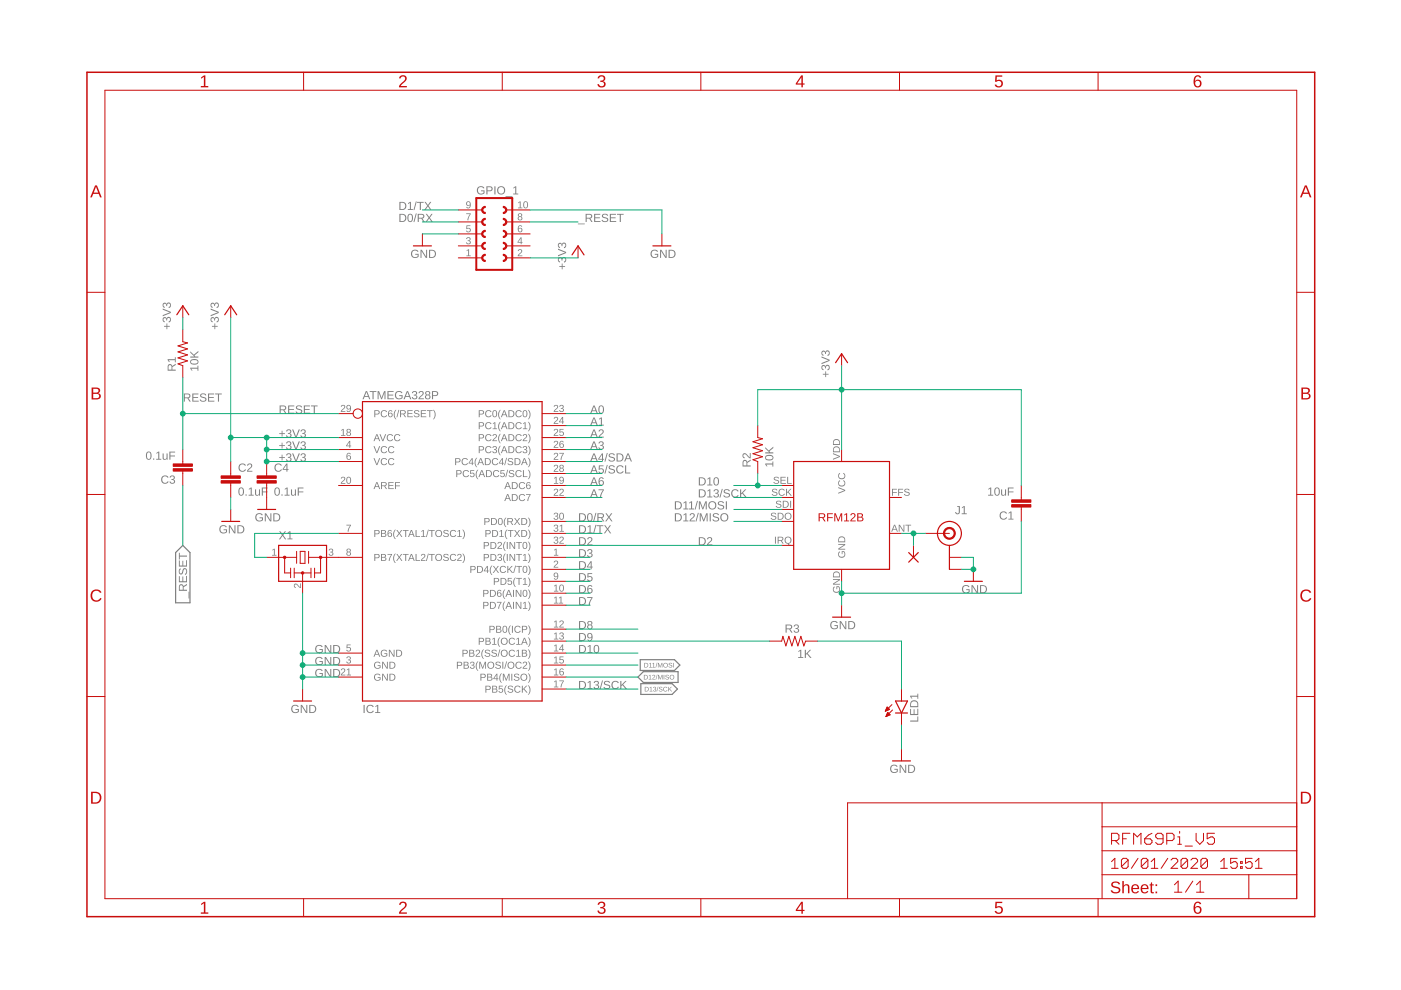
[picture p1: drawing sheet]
<svg xmlns="http://www.w3.org/2000/svg" width="297mm" height="210mm" viewBox="0 0 297 210" stroke-linecap="round" stroke-linejoin="round" font-family="sans-serif">
<g fill="#808080">
<path d="M98.9 53.1l.6-.2v1.3h.3v.1h-.9v-.1h.4v-1.2l-.4 .3z"/>
<path d="M109.9 52.9a.5 .5 0 0 1 .8 .3 .5 .5 0 0 1-.4 .6l-.3 .4h.7v.1h-.9l.5-.7a.3 .3 0 0 0 .2-.5 .3 .3 0 0 0-.5 .1h-.2z"/>
<path d="M99 50.4a.43 .43 0 0 1 .7 0 .43 .43 0 0 1-.2 .6 .39 .39 0 0 1 .3 .5 .39 .39 0 0 1-.5 .3l-.4-.2-.1-.2h.2a.3 .3 0 0 0 .4 .3 .3 .3 0 0 0 .1-.5l-.3-.1v-.1a.29 .29 0 0 0 .4-.2 .29 .29 0 0 0-.2-.4 .29 .29 0 0 0-.4 .3h-.2z"/>
<path d="M98.9 47.8h.8v.1h-.6l-.1 .5a.5 .5 0 0 1 .8 .2 .5 .5 0 0 1-.3 .7 .5 .5 0 0 1-.7-.4l.5 .2a.34 .34 0 0 0 .3-.5 .34 .34 0 0 0-.6 0h-.1z"/>
<path d="M98.8 45.2h1l-.5 1.5h-.2l.1-.4 .4-.9h-.8z"/>
<path d="M73.4 111.3h1l-.5 1.4h-.2l.1-.4 .4-.9h-.8z"/>
<path d="M73.6 139.3a.43 .43 0 0 1 .7-.1 .43 .43 0 0 1-.2 .7 .39 .39 0 0 1 .3 .5 .39 .39 0 0 1-.5 .3l-.4-.2-.1-.2h.2a.3 .3 0 0 0 .4 .2 .3 .3 0 0 0 .1-.4l-.3-.1v-.2a.29 .29 0 0 0 .4-.1 .29 .29 0 0 0-.2-.4 .29 .29 0 0 0-.4 .3h-.2z"/>
<path d="M73.5 136.7h.8v.1h-.6v.5a.5 .5 0 0 1 .7 .2 .5 .5 0 0 1-.3 .7 .5 .5 0 0 1-.7-.4l.5 .2a.34 .34 0 0 0 .3-.5 .34 .34 0 0 0-.6-.1h-.1z"/>
<path d="M117.5 119a.5 .5 0 0 1 .8 .2 .5 .5 0 0 1-.4 .7l-.3 .3h.8v.1h-1l.5-.7a.3 .3 0 0 0 .2-.5 .3 .3 0 0 0-.5 .2l-.2-.1z"/>
<path d="M117.5 116.6l.5-.3v1.3h.4v.2h-1v-.2h.4v-1.1l-.3 .3z"/>
<path d="M57.7 116.6l.6-.3v1.3h.3v.2h-.9v-.2h.4v-1.1l-.4 .3z"/>
<path d="M62.4 123.8a.78 .78 0 0 1 1.1 .6l.1 .1v-.8h.2v1l-.7-.6a.3 .3 0 0 0-.5-.1 .3 .3 0 0 0 .1 .5v.2l-.4-.3z"/>
<path d="M69.8 116.4a.43 .43 0 0 1 .7 0 .43 .43 0 0 1-.2 .7 .39 .39 0 0 1 .4 .4 .39 .39 0 0 1-.5 .3l-.5-.2v-.2h.2a.3 .3 0 0 0 .4 .3 .3 .3 0 0 0 .1-.5l-.4-.1v-.1a.29 .29 0 0 0 .4-.2 .29 .29 0 0 0-.2-.3 .29 .29 0 0 0-.3 .2h-.2z"/>
<path d="M174.5 79.3h.5v-.6h.2v.6h.5v.1h-.5v.6h-.2v-.6h-.5zM174.3 77.5l.5-.1 .2 .3a.51 .51 0 0 1 .8-.3 .51 .51 0 0 1 .1 .8l-.4 .3-.1-.2a.35 .35 0 0 0 .3-.5 .35 .35 0 0 0-.5-.1l-.1 .4h-.2a.33 .33 0 0 0-.1-.5 .33 .33 0 0 0-.5 .3 .33 .33 0 0 0 .3 .4v.2l-.4-.4zM174.2 75.6l1.7 .7v.2l-1.7 .7v-.2l1.5-.6-1.5-.6zM174.3 74.5l.5-.1 .2 .3a.51 .51 0 0 1 .8-.3 .51 .51 0 0 1 .1 .8l-.4 .3-.1-.3a.35 .35 0 0 0 .3-.4 .35 .35 0 0 0-.5-.2l-.1 .5h-.2a.33 .33 0 0 0-.1-.5 .33 .33 0 0 0-.5 .2 .33 .33 0 0 0 .3 .4v.2l-.4-.3z"/>
<path d="M176.2 131.9a.9 .9 0 0 1 1.4 .2h-.2a.68 .68 0 0 0-1 0 .68 .68 0 0 0 0 .9 .68 .68 0 0 0 .9 .1l.1-.4h-.5v-.2h.8v.6a.94 .94 0 0 1-1.4 .1 .94 .94 0 0 1-.1-1.3zM178 131.7h.3l.9 1.5v-1.5h.2v1.7h-.2l-1-1.5v1.5h-.2zM179.8 131.7h.6a.86 .86 0 0 1 .9 .8 .86 .86 0 0 1-.8 .9h-.7zM180.1 131.9v1.3a.73 .73 0 0 0 1-.7 .73 .73 0 0 0-1-.6z"/>
<path d="M118.6 56.4h.5v-.5h.2v.5h.5v.2h-.5v.5h-.2v-.5h-.5zM118.4 54.7l.5-.1 .2 .3a.51 .51 0 0 1 .8-.3 .51 .51 0 0 1 .1 .8l-.4 .3v-.3a.35 .35 0 0 0 .3-.4 .35 .35 0 0 0-.6-.2l-.1 .5h-.1a.33 .33 0 0 0-.2-.5 .33 .33 0 0 0-.5 .2 .33 .33 0 0 0 .3 .4v.2l-.4-.3zM118.3 52.7l1.7 .7v.3l-1.7 .7v-.3l1.5-.6-1.5-.5zM118.4 51.6l.5-.1 .2 .3a.51 .51 0 0 1 .8-.3 .51 .51 0 0 1 .1 .8l-.4 .3v-.2a.35 .35 0 0 0 .3-.5 .35 .35 0 0 0-.6-.1l-.1 .4h-.1a.33 .33 0 0 0-.2-.5 .33 .33 0 0 0-.5 .3 .33 .33 0 0 0 .3 .4v.2l-.4-.4z"/>
<path d="M87.4 53.2a.9 .9 0 0 1 1.3 .1l-.2 .1a.68 .68 0 0 0-.9 0 .68 .68 0 0 0-.1 .9 .68 .68 0 0 0 .9 .1l.2-.4h-.6v-.2h.8v.6a.94 .94 0 0 1-1.4 .1 .94 .94 0 0 1 0-1.3zM89.2 53h.2l1 1.4-.1-1.4h.3v1.7h-.3l-.9-1.5v1.5h-.2zM91 53h.5a.86 .86 0 0 1 .9 .8 .86 .86 0 0 1-.8 .9h-.6zM91.2 53.1v1.4a.73 .73 0 0 0 1-.7 .73 .73 0 0 0-1-.7z"/>
<path d="M169.3 138.1l.6-.3v1.5h.4v.2h-1.1v-.2h.5v-1.3l-.4 .3zM170.6 137.8h.3v.8l.8-.8h.3l-.8 .7 .9 1h-.3l-.7-.8-.2 .1v.7h-.3z"/>
<path d="M188.9 162.4a.9 .9 0 0 1 1.4 .1l-.2 .1a.68 .68 0 0 0-1 0 .68 .68 0 0 0 0 .9 .68 .68 0 0 0 .9 .1l.1-.4h-.5v-.2h.7v.6a.94 .94 0 0 1-1.3 .1 .94 .94 0 0 1-.1-1.3zM190.7 162.2h.3l.9 1.4v-1.4h.2v1.7h-.2l-1-1.5v1.5h-.2zM192.5 162.2h.6a.86 .86 0 0 1 .9 .8 .86 .86 0 0 1-.8 .9h-.7zM192.8 162.3v1.4a.73 .73 0 0 0 1-.7 .73 .73 0 0 0-1-.7z"/>
<path d="M50.8 103.4a.64 .64 0 0 1 .7 .1 .64 .64 0 0 1 .2 .7 .64 .64 0 0 1-.6 .9 .64 .64 0 0 1-.6-.9zM51 103.6a.97 .97 0 0 0 .1 1.3 .86 .86 0 0 0 0-1.4zM52.1 104.8h.2v.3h-.2zM52.8 103.6l.6-.2v1.5h.4v.2h-1.1v-.2h.5v-1.3l-.4 .3zM54.1 103.8h.2v.8a.32 .32 0 0 0 .3 .4 .32 .32 0 0 0 .3-.5v-.7h.2v1.3h-.2v-.2a.44 .44 0 0 1-.5 .2 .44 .44 0 0 1-.3-.5zM55.5 103.4h1.2v.2h-1v.6h1v.2h-1v.7h-.2z"/>
<path d="M40.3 78h1.6v-.5h.2v1.1h-.2v-.4h-1.3l.2 .4h-.2zM40.4 76.4a1.02 1.02 0 0 1 1.7 .3 .95 .95 0 0 1-.9 .6 .95 .95 0 0 1-.9-.6zM40.5 76.5a.66 .66 0 0 0 .4 .6 .66 .66 0 0 0 .7 0 .41 .41 0 0 0 .2-.6 .41 .41 0 0 0-.6-.2zM40.3 74.5l.8 .7 1-.8v.3l-.9 .7 .2 .2h.7v.2h-1.8v-.2h.9l-.9-.8z"/>
<path d="M58.4 103.4a.64 .64 0 0 1 .8 .1 .64 .64 0 0 1 .2 .7 .64 .64 0 0 1-.6 .9 .64 .64 0 0 1-.6-.9zM58.6 103.6a.97 .97 0 0 0 .2 1.3 .86 .86 0 0 0 0-1.4zM59.7 104.8h.2v.3h-.2zM60.4 103.6l.6-.2v1.5h.4v.2h-1.1v-.2h.5v-1.3l-.4 .3zM61.7 103.8h.2v.8a.32 .32 0 0 0 .4 .4 .32 .32 0 0 0 .2-.5v-.7h.2l.1 1.3h-.3v-.2a.44 .44 0 0 1-.5 .2 .44 .44 0 0 1-.3-.5zM63.1 103.4h1.2v.2h-.9v.6h.9v.2h-.9v.7h-.3z"/>
<path d="M31.2 95.8a.64 .64 0 0 1 .8 .1 .64 .64 0 0 1 .1 .7 .64 .64 0 0 1-.6 .9 .64 .64 0 0 1-.6-.9zM31.4 95.9a.97 .97 0 0 0 .1 1.4 .86 .86 0 0 0 0-1.4zM32.5 97.2h.2v.3h-.2zM33.2 96l.6-.2v1.5h.4v.2h-1.1v-.2h.5v-1.3l-.4 .2zM34.5 96.1h.2v.9a.32 .32 0 0 0 .4 .3 .32 .32 0 0 0 .2-.4v-.8h.2v1.4h-.2v-.3a.44 .44 0 0 1-.5 .3 .44 .44 0 0 1-.3-.5zM35.9 95.8h1.2v.1h-1v.7h1v.2h-1v.7h-.2z"/>
<path d="M44.9 69.1h.6v-.5h.1v.5h.6v.2h-.6v.5h-.1v-.5h-.6zM44.8 67.4l.4-.2 .3 .4a.51 .51 0 0 1 .7-.3 .51 .51 0 0 1 .1 .8l-.4 .3v-.3a.35 .35 0 0 0 .3-.4 .35 .35 0 0 0-.5-.2l-.1 .5h-.2a.33 .33 0 0 0-.2-.5 .33 .33 0 0 0-.4 .2 .33 .33 0 0 0 .3 .4v.2l-.4-.3zM44.7 65.4l1.7 .7v.3l-1.7 .7v-.3l1.5-.6-1.5-.5zM44.8 64.3l.4-.1 .3 .3a.51 .51 0 0 1 .7-.3 .51 .51 0 0 1 .1 .8l-.4 .3v-.2a.35 .35 0 0 0 .3-.5 .35 .35 0 0 0-.5-.1l-.1 .4h-.2a.33 .33 0 0 0-.2-.5 .33 .33 0 0 0-.4 .3 .33 .33 0 0 0 .3 .4v.2l-.4-.4z"/>
<path d="M34.8 69.1h.5v-.5h.2v.5h.5v.2h-.5v.5h-.2v-.5h-.5zM34.6 67.4l.5-.2 .2 .4a.51 .51 0 0 1 .8-.3 .51 .51 0 0 1 .1 .8l-.4 .3v-.3a.35 .35 0 0 0 .3-.4 .35 .35 0 0 0-.6-.2l-.1 .5h-.2a.33 .33 0 0 0-.1-.5 .33 .33 0 0 0-.5 .2 .33 .33 0 0 0 .3 .4v.2l-.4-.3zM34.5 65.4l1.7 .7v.3l-1.7 .7v-.3l1.5-.6-1.5-.5zM34.6 64.3l.5-.1 .2 .3a.51 .51 0 0 1 .8-.3 .51 .51 0 0 1 .1 .8l-.4 .3v-.2a.35 .35 0 0 0 .3-.5 .35 .35 0 0 0-.6-.1l-.1 .4h-.2a.33 .33 0 0 0-.1-.5 .33 .33 0 0 0-.5 .3 .33 .33 0 0 0 .3 .4v.2l-.4-.4z"/>
<path d="M46.7 111.6a.9 .9 0 0 1 1.4 .1l-.2 .1a.68 .68 0 0 0-1 0 .68 .68 0 0 0 0 .9 .68 .68 0 0 0 .9 .1l.1-.4h-.5v-.2h.7v.6a.94 .94 0 0 1-1.3 .1 .94 .94 0 0 1-.1-1.3zM48.5 111.4h.3l.9 1.4v-1.4h.2v1.7h-.3l-.9-1.5v1.5h-.2zM50.3 111.4h.6a.86 .86 0 0 1 .9 .8 .86 .86 0 0 1-.8 .9h-.7zM50.6 111.6v1.3a.73 .73 0 0 0 1-.7 .73 .73 0 0 0-1-.6z"/>
<path d="M54.3 109a.9 .9 0 0 1 1.4 .2l-.2 .1a.68 .68 0 0 0-1-.1 .68 .68 0 0 0 0 1 .68 .68 0 0 0 .9 .1l.1-.4h-.5v-.2h.8v.6a.94 .94 0 0 1-1.4 .1 .94 .94 0 0 1-.1-1.4zM56.1 108.8h.3l.9 1.5v-1.5h.2v1.7h-.2l-1-1.4 .1 1.4h-.3zM57.9 108.8h.6a.86 .86 0 0 1 .9 .8 .86 .86 0 0 1-.8 .9h-.7zM58.2 109v1.4a.73 .73 0 0 0 1-.7 .73 .73 0 0 0-1-.7z"/>
<path d="M62 149.7a.9 .9 0 0 1 1.3 .1l-.2 .1a.68 .68 0 0 0-.9 0 .68 .68 0 0 0-.1 .9 .68 .68 0 0 0 1 .1l.1-.4h-.6v-.2h.8v.6a.94 .94 0 0 1-1.4 .1 .94 .94 0 0 1 0-1.3zM63.8 149.5h.2l1 1.4-.1-1.4h.3v1.7h-.3l-.9-1.5v1.5h-.2zM65.6 149.5h.5a.86 .86 0 0 1 .9 .8 .86 .86 0 0 1-.8 .9h-.6zM65.8 149.6v1.4a.73 .73 0 0 0 1-.7 .73 .73 0 0 0-1-.7z"/>
<path d="M77.6 82.9h.2l.7 1.7h-.2l-.2-.5h-.8l-.2 .5h-.2zM77.7 83.1l-.3 .9h.6zM78.4 82.9h1.4v.2h-.6v1.5h-.2v-1.5h-.6zM80.1 82.9h.3l.5 1.5 .5-1.5h.3v1.7h-.2v-1.5l-.5 1.5h-.2l-.5-1.5v1.5h-.2zM82.1 82.9h1.3v.2h-1v.6h1v.2h-1v.6h1.1v.1h-1.4zM84 83.1a.9 .9 0 0 1 1.3 .2l-.2 .1a.68 .68 0 0 0-.9-.1 .68 .68 0 0 0-.1 1 .68 .68 0 0 0 .9 .1l.1-.4h-.5v-.2h.8v.6a.94 .94 0 0 1-1.4 .1 .94 .94 0 0 1 0-1.4zM86.3 82.9h.2l.7 1.7h-.2l-.2-.5h-.8l-.2 .5h-.2zM86.4 83.1l-.3 .9h.6zM87.5 83a.5 .5 0 0 1 .8 0 .5 .5 0 0 1-.2 .8 .51 .51 0 0 1 .2 .8 .51 .51 0 0 1-.8 0l-.2-.4h.2a.35 .35 0 0 0 .5 .3 .35 .35 0 0 0 .2-.6h-.5v-.2a.33 .33 0 0 0 .5-.2 .33 .33 0 0 0-.2-.4 .33 .33 0 0 0-.4 .3l-.3-.1zM88.9 83a.55 .55 0 0 1 .9 .1 .55 .55 0 0 1-.3 .8l-.5 .6h.9v.1h-1.2l.1-.2 .5-.5a.37 .37 0 0 0 .3-.5 .37 .37 0 0 0-.6-.2l-.3 .2zM90.3 83a.51 .51 0 0 1 .7 0 .51 .51 0 0 1 0 .7h-.1a.5 .5 0 0 1 .2 .8 .5 .5 0 0 1-.8 0 .5 .5 0 0 1 .1-.8l-.2-.2zM90.4 83.4a.32 .32 0 0 0 .6 0 .32 .32 0 0 0-.6 0zM90.3 84.2a.36 .36 0 0 0 .7 0 .36 .36 0 0 0-.7 0zM91.6 82.9h.7a.53 .53 0 0 1 .6 .5 .53 .53 0 0 1-.6 .6h-.5v.6h-.2zM91.8 83.1v.7h.7a.35 .35 0 0 0 0-.6z"/>
<path d="M138.2 53.2a.9 .9 0 0 1 1.3 .1l-.2 .1a.68 .68 0 0 0-1 0 .68 .68 0 0 0 0 .9 .68 .68 0 0 0 .9 .1l.1-.4h-.5v-.2h.8v.6a.94 .94 0 0 1-1.4 .1 .94 .94 0 0 1 0-1.3zM139.9 53h.3l.9 1.4v-1.4h.2v1.7h-.2l-1-1.5 .1 1.5h-.3zM141.8 53h.5a.86 .86 0 0 1 .9 .8 .86 .86 0 0 1-.8 .9h-.6zM142 53.1v1.4a.73 .73 0 0 0 1-.7 .73 .73 0 0 0-1-.7z"/>
<path d="M162.2 98.3h1.6v-.4h.2v1h-.2v-.4h-1.4l.3 .4h-.2zM162.3 96.7a1.02 1.02 0 0 1 1.7 .3 .95 .95 0 0 1-.9 .6 .95 .95 0 0 1-.9-.6zM162.4 96.9a.66 .66 0 0 0 .4 .5 .66 .66 0 0 0 .7 0 .41 .41 0 0 0 .2-.6 .41 .41 0 0 0-.6-.1zM162.2 94.8l.8 .7 1-.8v.3l-.9 .7 .2 .2h.7v.2h-1.8v-.2h.9l-.9-.8z"/>
<path d="M209.5 103.6l.7-.2v1.5h.4v.2h-1.1v-.2h.4v-1.3l-.4 .3zM211.1 103.4a.64 .64 0 0 1 .7 .1 .64 .64 0 0 1 .2 .7 .64 .64 0 0 1-.6 .9 .64 .64 0 0 1-.6-.9zM211.2 103.6a.97 .97 0 0 0 .2 1.3 .86 .86 0 0 0 0-1.4zM212.2 103.8h.3v.8a.32 .32 0 0 0 .3 .4 .32 .32 0 0 0 .3-.5v-.7h.2v1.3h-.2v-.2a.44 .44 0 0 1-.5 .2 .44 .44 0 0 1-.4-.5zM213.7 103.4h1.2v.2h-1v.6h1v.2h-1v.7h-.2z"/>
<path d="M204.2 124.3a.9 .9 0 0 1 1.3 .1l-.2 .1a.68 .68 0 0 0-.9 0 .68 .68 0 0 0-.1 .9 .68 .68 0 0 0 1 .1l.1-.4h-.5v-.2h.7v.6a.94 .94 0 0 1-1.4 .1 .94 .94 0 0 1 0-1.3zM206 124.1h.2l1 1.4v-1.4h.2v1.7h-.3l-.9-1.5v1.5h-.2zM207.8 124.1h.5a.86 .86 0 0 1 1 .8 .86 .86 0 0 1-.9 .9h-.6zM208 124.3v1.3a.73 .73 0 0 0 1-.7 .73 .73 0 0 0-1-.6z"/>
<path d="M189.6 111.3h.2l.6 1.4h-.2l-.2-.4h-.7l-.1 .4h-.2zM189.7 111.4l-.3 .7h.5zM190.5 111.3h.3l.8 1.2v-1.2h.1v1.4h-.2l-.8-1.2v1.2h-.2zM192 111.3h1.2v.1h-.5v1.3h-.2v-1.3h-.5z"/>
<path d="M189.1 103.6h1.1v.2h-.9v.6h.8v.1h-.8v.6h-.2zM190.4 103.6h1.1v.2h-.9v.6h.8v.1h-.8v.6h-.2zM191.9 103.7l.6-.1 .4 .4h-.2a.34 .34 0 0 0-.5-.3 .34 .34 0 0 0-.2 .5 .71 .71 0 0 1 .8 .7l-.3 .2a.64 .64 0 0 1-.8-.3l.1-.1a.39 .39 0 0 0 .5 .3 .39 .39 0 0 0 .3-.4l-.5-.2a.38 .38 0 0 1-.4-.3 .38 .38 0 0 1 .2-.4z"/>
<path d="M177.9 117l.1-.1 .1 .2a.58 .58 0 0 0 0 .8 .58 .58 0 0 0 .8 0 .58 .58 0 0 0 0-.9h-.3v.5h-.1v-.6h.5a.78 .78 0 0 1 .1 1.1 .78 .78 0 0 1-1.1 .1 .78 .78 0 0 1-.1-1.1zM177.7 115.3h1.5v.3l-1.3 .8h1.3v.1h-1.5v-.2l1.3-.8h-1.3zM177.9 113.9a.76 .76 0 0 1 .8-.1 .76 .76 0 0 1 .5 .6v.6h-1.5zM178 114.1l-.1 .7h1.1a.63 .63 0 0 0-.2-.8 .63 .63 0 0 0-.8 .1z"/>
<path d="M176.8 124.4l.1-.1 .1 .2a.58 .58 0 0 0 0 .8 .58 .58 0 0 0 .8 0 .58 .58 0 0 0 0-.8h-.3v.4h-.2v-.6h.5a.78 .78 0 0 1 .2 1.1 .78 .78 0 0 1-1.1 .1 .78 .78 0 0 1-.1-1.1zM176.6 122.8h1.5v.2l-1.3 .8h1.3v.2h-1.5v-.3l1.3-.8h-1.3zM176.8 121.4a.76 .76 0 0 1 .8-.2 .76 .76 0 0 1 .5 .7v.5h-1.5zM176.9 121.5l-.1 .7h1.1a.63 .63 0 0 0-.2-.7 .63 .63 0 0 0-.8 0z"/>
<path d="M164.3 113.8h.2v1.5h-.2zM164.9 113.8h.7a.43 .43 0 0 1 .5 .3 .43 .43 0 0 1-.4 .5l.4 .7h-.2l-.4-.6h-.4v.6h-.2zM165.1 114v.5h.5a.28 .28 0 0 0 .3-.3 .28 .28 0 0 0-.3-.2zM166.5 114a.76 .76 0 0 1 1.2 .2 .76 .76 0 0 1-.5 1.1l.4 .4-.4-.1-.2-.3a.77 .77 0 0 1-.6-.5 .77 .77 0 0 1 .1-.8zM166.5 114.5a.57 .57 0 0 0 1.1 0 .57 .57 0 0 0-1.1 0z"/>
<path d="M163.8 103.7l.7-.1 .3 .4h-.2a.34 .34 0 0 0-.4-.3 .34 .34 0 0 0-.2 .5 .71 .71 0 0 1 .8 .7l-.4 .2a.64 .64 0 0 1-.8-.3l.2-.1a.39 .39 0 0 0 .5 .3 .39 .39 0 0 0 .3-.4l-.6-.2a.38 .38 0 0 1-.3-.3 .38 .38 0 0 1 .1-.4zM165.2 103.8l.8-.2 .4 .4h-.2a.54 .54 0 0 0-.8 0 .54 .54 0 0 0 0 .8 .54 .54 0 0 0 .8-.1h.2a.75 .75 0 0 1-1.1 .3 .75 .75 0 0 1-.1-1.2zM166.7 103.6h.2v.8l.7-.8h.2l-.6 .7 .7 .8h-.3l-.5-.7-.2 .1v.6h-.2z"/>
<path d="M164.7 106.3l.6-.1 .4 .3h-.2a.34 .34 0 0 0-.5-.2 .34 .34 0 0 0-.2 .4 .71 .71 0 0 1 .9 .7l-.4 .3a.64 .64 0 0 1-.8-.4h.2a.39 .39 0 0 0 .4 .3 .39 .39 0 0 0 .3-.5l-.5-.2a.38 .38 0 0 1-.3-.2 .38 .38 0 0 1 .1-.4zM166 106.2h.5a.74 .74 0 0 1 .7 .7 .74 .74 0 0 1-.7 .8h-.5zM166.2 106.3v1.2a.62 .62 0 0 0 .8-.6 .62 .62 0 0 0-.8-.6zM167.5 106.2h.2v1.5h-.2z"/>
<path d="M163.6 108.8l.6-.1 .4 .3-.2 .1a.34 .34 0 0 0-.4-.3 .34 .34 0 0 0-.3 .4 .71 .71 0 0 1 .9 .8l-.4 .2a.64 .64 0 0 1-.8-.4h.2a.39 .39 0 0 0 .4 .3 .39 .39 0 0 0 .3-.5l-.5-.1a.38 .38 0 0 1-.3-.3 .38 .38 0 0 1 .1-.4zM164.9 108.7h.5a.74 .74 0 0 1 .8 .7 .74 .74 0 0 1-.8 .8h-.5zM165.1 108.9v1.1a.62 .62 0 0 0 .9-.5 .62 .62 0 0 0-.9-.6zM166.3 109.5a.76 .76 0 0 1 1.5 0 .76 .76 0 0 1-1.5 0zM166.5 109.5a.57 .57 0 0 0 1.1 0 .57 .57 0 0 0-1.1 0z"/>
<path d="M164.2 101.2l.6-.1 .4 .3-.2 .1a.34 .34 0 0 0-.4-.3 .34 .34 0 0 0-.3 .4 .71 .71 0 0 1 .9 .7l-.4 .3a.64 .64 0 0 1-.8-.4h.2a.39 .39 0 0 0 .4 .3 .39 .39 0 0 0 .3-.5l-.5-.1a.38 .38 0 0 1-.3-.3 .38 .38 0 0 1 .1-.4zM165.5 101.1h1.1v.2h-.9v.4h.8v.2h-.8v.5h.9v.2h-1.1zM166.9 101.1h.2v1.3h.7v.2h-.9z"/>
<path d="M177.7 103.3l1.5 .6v.2l-1.5 .6v-.2l1.3-.5-1.3-.5zM177.9 101.9l.2-.1v.2a.54 .54 0 0 0 0 .8 .54 .54 0 0 0 .8 0 .54 .54 0 0 0-.2-.8l.1-.2a.74 .74 0 0 1 .2 1.1 .74 .74 0 0 1-1 .1 .74 .74 0 0 1-.1-1.1zM177.9 100.4l.2-.1v.2a.54 .54 0 0 0 0 .8 .54 .54 0 0 0 .8-.1 .54 .54 0 0 0-.2-.8l.1-.1a.74 .74 0 0 1 .2 1 .74 .74 0 0 1-1 .2 .74 .74 0 0 1-.1-1.1z"/>
<path d="M176.6 96.1l1.5 .6v.2l-1.5 .6v-.2l1.3-.5-1.3-.5zM176.8 94.8a.76 .76 0 0 1 .8-.1 .76 .76 0 0 1 .5 .6v.6h-1.5zM176.9 95l-.1 .7h1.1a.63 .63 0 0 0-.2-.8 .63 .63 0 0 0-.8 .1zM176.8 93.3a.76 .76 0 0 1 .8-.2 .76 .76 0 0 1 .5 .7v.5h-1.5zM176.9 93.4l-.1 .7h1.1a.63 .63 0 0 0-.2-.7 .63 .63 0 0 0-.8 0z"/>
<path d="M110.4 50.3h.2v1h.2v.2h-.2v.3h-.2v-.3h-.7zM110.4 50.5l-.5 .8h.5z"/>
<path d="M110 47.8h.5l.2 .3-.5-.2-.2 .6a.47 .47 0 0 1 .7 .1 .47 .47 0 0 1-.2 .7 .47 .47 0 0 1-.7-.4v-.6zM109.9 48.8a.35 .35 0 0 0 .7 0 .35 .35 0 0 0-.7 0z"/>
<path d="M109.9 45.3a.43 .43 0 0 1 .7 0 .43 .43 0 0 1-.1 .6 .42 .42 0 0 1 .1 .7 .42 .42 0 0 1-.7 0 .42 .42 0 0 1 .1-.7l-.2-.2zM110 45.6a.27 .27 0 0 0 .5 0 .27 .27 0 0 0-.5 0zM110 46.3a.31 .31 0 0 0 .6 0 .31 .31 0 0 0-.6 0z"/>
<path d="M99 42.8a.6 .6 0 0 1 .7 .1 .6 .6 0 0 1 .1 .7 .49 .49 0 0 1-.4 .6 .49 .49 0 0 1-.5-.3l.5 .1 .2-.5a.47 .47 0 0 1-.7 0 .47 .47 0 0 1 .1-.7zM99 43.2a.33 .33 0 0 0 .6 0 .33 .33 0 0 0-.6 0z"/>
<path d="M109.9 42.9l.5-.2v1.3h.3v.2h-.9v-.2h.4v-1.1l-.3 .2zM111.2 42.8a.61 .61 0 0 1 .7 .1 .61 .61 0 0 1 0 .8 .53 .53 0 0 1-.6 .5 .53 .53 0 0 1-.4-.8zM111.3 42.9a.83 .83 0 0 0 .1 1.1 .73 .73 0 0 0 0-1.2z"/>
<path d="M101.3 39.7a.9 .9 0 0 1 1.4 .2h-.2a.68 .68 0 0 0-1 0 .68 .68 0 0 0 0 1 .68 .68 0 0 0 .9 0l.1-.3h-.5v-.2h.7v.6a.94 .94 0 0 1-1.3 .1 .94 .94 0 0 1-.1-1.4zM103.1 39.5h.7a.53 .53 0 0 1 .7 .5 .53 .53 0 0 1-.6 .6h-.5v.6h-.3zM103.4 39.7v.7l.6-.1a.35 .35 0 0 0 0-.6zM104.8 39.5h.2v1.7h-.2zM105.3 40.4a.9 .9 0 0 1 1.8 0 .9 .9 0 0 1-1.8 0zM105.8 39.8a.7 .7 0 0 0 .2 1.2 .7 .7 0 0 0 1-.6 .7 .7 0 0 0-.9-.7zM107.2 41.6h1.4v.1h-1.4zM108.9 39.8l.6-.3v1.5h.4v.2h-1.1v-.2h.4v-1.3l-.3 .3z"/>
<path d="M193 152.8h1.5v-.9h.2v1.1h-1.7zM193 150.3h.2v1.1h.5v-1h.2v1h.6v-1.1h.2v1.3h-1.7zM193.2 148.7a.88 .88 0 0 1 .9-.2 .88 .88 0 0 1 .6 .8v.6h-1.7v-.8zM193.3 148.9l-.1 .8h1.3a.74 .74 0 0 0-.3-.9 .74 .74 0 0 0-.9 .1zM193 147.5h1.5v-.4h.2v1.1h-.2v-.5h-1.3l.3 .4h-.3z"/>
<path d="M166.6 132.4h.8a.5 .5 0 0 1 .6 .4 .5 .5 0 0 1-.5 .6l.5 .7h-.2l-.5-.7h-.5v.7h-.2zM166.8 132.6v.6h.5a.32 .32 0 0 0 .4-.3 .32 .32 0 0 0-.4-.3zM168.5 132.5a.5 .5 0 0 1 .8 0 .5 .5 0 0 1-.3 .8 .51 .51 0 0 1 .3 .8 .51 .51 0 0 1-.9-.1l-.2-.3h.3a.35 .35 0 0 0 .4 .3 .35 .35 0 0 0 .2-.6h-.4v-.2a.33 .33 0 0 0 .4-.2 .33 .33 0 0 0-.2-.4 .33 .33 0 0 0-.4 .3l-.2-.1z"/>
<path d="M50.8 98.5a.86 .86 0 0 1 1.3 .2l-.2 .1a.63 .63 0 0 0-.9-.1 .63 .63 0 0 0 0 1 .63 .63 0 0 0 1-.2l.1 .1a.88 .88 0 0 1-1.3 .2 .88 .88 0 0 1 0-1.3zM52.6 98.4a.55 .55 0 0 1 .8 .1 .55 .55 0 0 1-.3 .8l-.5 .5h.9v.2h-1.1v-.3l.5-.5a.37 .37 0 0 0 .3-.5 .37 .37 0 0 0-.6-.1l-.2 .1z"/>
<path d="M35.7 77.3l.5-.1 .3 .4 .8-.5v.3l-.8 .4v.6h.8v.2h-1.8zM35.8 77.5l-.1 .9h.7l-.1-.9zM35.5 76.2h1.6v-.5h.2v1.1h-.2v-.4h-1.3l.2 .4h-.2z"/>
<path d="M58.4 98.5a.86 .86 0 0 1 1.4 .2l-.3 .1a.63 .63 0 0 0-.9-.1 .63 .63 0 0 0 0 1 .63 .63 0 0 0 1-.2l.2 .1a.88 .88 0 0 1-1.4 .2 .88 .88 0 0 1 0-1.3zM60.7 98.3h.2v1.1h.3v.2h-.3v.4h-.2v-.4h-.8zM60.7 98.5l-.6 .9h.6z"/>
<path d="M34.4 101a.86 .86 0 0 1 1.3 .2l-.2 .1a.63 .63 0 0 0-.9 0 .63 .63 0 0 0 0 .9 .63 .63 0 0 0 1-.2l.1 .1a.88 .88 0 0 1-1.3 .3 .88 .88 0 0 1 0-1.4zM36.1 100.9a.5 .5 0 0 1 .9 0 .5 .5 0 0 1-.3 .8 .51 .51 0 0 1 .3 .8 .51 .51 0 0 1-.9 0l-.2-.4h.3a.35 .35 0 0 0 .4 .3 .35 .35 0 0 0 .2-.6h-.5v-.2a.33 .33 0 0 0 .5-.2 .33 .33 0 0 0-.2-.4 .33 .33 0 0 0-.4 .3h-.2z"/>
<path d="M102.9 145.4h.6a.45 .45 0 0 1 .6 .4 .45 .45 0 0 1-.5 .5h-.5v.6h-.2zM103.1 145.5v.6l.7-.1-.1-.4zM104.3 145.4l1 .1 .1 .4-.3 .2 .4 .2-.2 .5-1 .1zM104.5 145.5v.5l.7-.1-.1-.3zM104.5 146.2v.5l.8-.2-.2-.3zM105.8 145.4h.8v.1h-.7v.5a.5 .5 0 0 1 .7 .2 .5 .5 0 0 1-.3 .7 .5 .5 0 0 1-.6-.4l.5 .2a.34 .34 0 0 0 .3-.5 .34 .34 0 0 0-.6 0h-.2zM107.3 145.3h.2a1.5 1.5 0 0 0 0 2 1.25 1.25 0 0 1-.3-1.8zM107.8 145.5l.6-.1 .4 .3h-.2a.34 .34 0 0 0-.4-.2 .34 .34 0 0 0-.3 .4 .71 .71 0 0 1 .9 .7l-.4 .3a.64 .64 0 0 1-.8-.4h.2a.39 .39 0 0 0 .5 .3 .39 .39 0 0 0 .3-.5l-.6-.2a.38 .38 0 0 1-.3-.2 .38 .38 0 0 1 .1-.4zM109.2 145.6l.8-.2 .4 .3-.2 .1a.54 .54 0 0 0-.8-.1 .54 .54 0 0 0 0 .9 .54 .54 0 0 0 .8-.2l.2 .1a.75 .75 0 0 1-1.1 .2 .75 .75 0 0 1-.1-1.1zM110.6 145.4h.2v.7l.7-.7h.3l-.6 .6 .7 .9h-.3l-.6-.8-.2 .2v.6h-.2zM111.9 145.3a1.16 1.16 0 0 1 0 2 1.5 1.5 0 0 0 0-2z"/>
<path d="M117.5 144.5l.5-.2v1.3h.4v.1h-1v-.1h.4v-1.1l-.3 .2zM118.6 144.3h1l-.6 1.4h-.1v-.3l.5-1h-.8z"/>
<path d="M79.4 117.5h.6a.45 .45 0 0 1 .5 .4 .45 .45 0 0 1-.5 .5h-.4v.5h-.2zM79.6 117.6v.6l.7-.1-.2-.5zM80.8 117.5l1 .1v.3l-.2 .3 .3 .2-.1 .4-1 .1zM81 117.6v.5l.6-.2v-.2zM81 118.2v.6l.7-.2-.1-.3zM82.1 117.5h1l-.5 1.4h-.2l.1-.4 .4-.9h-.8zM83.7 117.4h.2a1.5 1.5 0 0 0 0 2 1.25 1.25 0 0 1-.3-1.9zM84 117.5h.3l.4 .5 .4-.5h.2l-.5 .7 .5 .7h-.2l-.4-.6-.5 .6h-.2l.5-.7zM85.4 117.5h1.2v.1h-.5v1.3h-.2v-1.3h-.5zM87.1 117.5h.2l.6 1.4h-.2l-.1-.4h-.7l-.2 .4h-.2zM87.2 117.6l-.2 .7h.5zM88.1 117.5h.2v1.3h.8v.1h-1zM89.4 117.5a.5 .5 0 0 1 .8 .3 .5 .5 0 0 1-.5 .6l-.3 .4h.8v.1h-1l.6-.7a.3 .3 0 0 0 .1-.5 .3 .3 0 0 0-.5 .1h-.2zM90.7 117.4h.2l-.4 1.5h-.2zM91 117.5h1.2v.1h-.5v1.3h-.2v-1.3h-.5zM92.2 118.2a.76 .76 0 0 1 1.5 0 .76 .76 0 0 1-1.5 0zM92.4 118.2a.57 .57 0 0 0 1.1 0 .57 .57 0 0 0-1.1 0zM94.1 117.5h.7l.3 .3h-.2a.34 .34 0 0 0-.4-.3 .34 .34 0 0 0-.2 .5 .71 .71 0 0 1 .8 .7l-.4 .2a.64 .64 0 0 1-.8-.3l.2-.1a.39 .39 0 0 0 .5 .3 .39 .39 0 0 0 .3-.4l-.5-.2a.38 .38 0 0 1-.4-.3 .38 .38 0 0 1 .1-.4zM95.6 117.6l.7-.1 .4 .3-.2 .1a.54 .54 0 0 0-.8-.1 .54 .54 0 0 0 .1 .8 .54 .54 0 0 0 .8-.1l.1 .1a.75 .75 0 0 1-1.1 .2 .75 .75 0 0 1 0-1.2zM97.1 117.5a.5 .5 0 0 1 .7 .3 .5 .5 0 0 1-.4 .6l-.3 .4h.8v.1h-1l.6-.7a.3 .3 0 0 0 .1-.5 .3 .3 0 0 0-.5 .1h-.2zM98 117.4a1.16 1.16 0 0 1 0 2 1.5 1.5 0 0 0 0-2z"/>
<path d="M73.6 116.4a.43 .43 0 0 1 .7 0 .43 .43 0 0 1-.2 .6 .42 .42 0 0 1 .1 .7 .42 .42 0 0 1-.6 0 .42 .42 0 0 1 .1-.7l-.2-.2zM73.6 116.7a.3 .3 0 0 0 .6 0 .3 .3 0 0 0-.6 0zM73.6 117.4a.31 .31 0 0 0 .6 0 .31 .31 0 0 0-.6 0z"/>
<path d="M79.4 112.4h.6a.45 .45 0 0 1 .5 .4 .45 .45 0 0 1-.5 .5h-.4v.5h-.2zM79.6 112.5v.6l.7-.1-.2-.4zM80.8 112.4l1 .1v.4l-.2 .2 .3 .2-.1 .4-1 .1zM81 112.5v.5l.6-.1v-.3zM81 113.2v.5l.7-.2-.1-.3zM82.4 112.4h.5l.2 .3-.6-.2-.2 .6a.47 .47 0 0 1 .8 .1 .47 .47 0 0 1-.2 .7 .47 .47 0 0 1-.7-.4v-.6zM82.3 113.4a.31 .31 0 0 0 .6 0 .31 .31 0 0 0-.6 0zM83.7 112.3h.2a1.5 1.5 0 0 0 0 2 1.25 1.25 0 0 1-.3-1.9zM84 112.4h.3l.4 .6 .4-.6h.2l-.5 .7 .5 .7h-.2l-.4-.6-.5 .6h-.2l.5-.7zM85.4 112.4h1.2v.1h-.5v1.3h-.2v-1.3h-.5zM87.1 112.4h.2l.6 1.4h-.2l-.1-.4h-.7l-.2 .4h-.2zM87.2 112.5l-.2 .8h.5zM88.1 112.4h.2v1.3h.8v.1h-1zM89.3 112.6l.6-.2v1.3h.3v.1h-.9v-.1h.4v-1.1l-.4 .2zM90.7 112.3h.2l-.4 1.6h-.2zM91 112.4h1.2v.1h-.5v1.3h-.2v-1.3h-.5zM92.2 113.1a.76 .76 0 0 1 1.5 0 .76 .76 0 0 1-1.5 0zM92.4 113.1a.57 .57 0 0 0 1.1 0 .57 .57 0 0 0-1.1 0zM94.1 112.5l.7-.1 .3 .3h-.2a.34 .34 0 0 0-.4-.2 .34 .34 0 0 0-.2 .4 .71 .71 0 0 1 .8 .7l-.4 .3a.64 .64 0 0 1-.8-.4h.2a.39 .39 0 0 0 .5 .3 .39 .39 0 0 0 .3-.5l-.5-.2a.38 .38 0 0 1-.4-.2 .38 .38 0 0 1 .1-.4zM95.6 112.6l.7-.2 .4 .3-.2 .1a.54 .54 0 0 0-.8-.1 .54 .54 0 0 0 .1 .8 .54 .54 0 0 0 .8-.1l.1 .1a.75 .75 0 0 1-1.1 .2 .75 .75 0 0 1 0-1.1zM97 112.6l.5-.2v1.3h.4v.1h-.9v-.1h.3v-1.1l-.3 .2zM98 112.3a1.16 1.16 0 0 1 0 2 1.5 1.5 0 0 0 0-2z"/>
<path d="M79.5 140.5l.7-.2 .5 .3-.2 .1a.58 .58 0 0 0-.9 0 .58 .58 0 0 0 .1 .8 .58 .58 0 0 0 .8 0v-.3h-.4v-.2h.6v.6a.8 .8 0 0 1-1.2 0 .8 .8 0 0 1 0-1.1zM81 140.3h.3l.8 1.3-.1-1.3h.2v1.5h-.2l-.8-1.3v1.3h-.2zM82.6 140.3h.5a.74 .74 0 0 1 .7 .7 .74 .74 0 0 1-.7 .8h-.5zM82.8 140.5v1.1a.62 .62 0 0 0 .8-.6 .62 .62 0 0 0-.8-.5z"/>
<path d="M79.5 143l.7-.2 .5 .4h-.2a.58 .58 0 0 0-.9 .1 .58 .58 0 0 0 .1 .8 .58 .58 0 0 0 .8-.1v-.2h-.4v-.2h.6v.5a.8 .8 0 0 1-1.2 .1 .8 .8 0 0 1 0-1.2zM81 142.8h.3l.8 1.3-.1-1.3h.2v1.5h-.2l-.8-1.2v1.2h-.2zM82.6 142.8h.5a.74 .74 0 0 1 .7 .8 .74 .74 0 0 1-.7 .7h-.5zM82.8 143v1.2a.62 .62 0 0 0 .8-.6 .62 .62 0 0 0-.8-.6z"/>
<path d="M72.4 141.8a.5 .5 0 0 1 .8 .2 .5 .5 0 0 1-.4 .7l-.3 .3h.7v.2h-.9l.5-.7a.3 .3 0 0 0 .2-.5 .3 .3 0 0 0-.5 .1h-.2zM73.5 142l.6-.3v1.3h.3v.2h-.9v-.2h.4v-1.1l-.4 .2z"/>
<path d="M79.2 94.6h.2l.5 1.3 .5-1.3h.2l-.6 1.5h-.2zM80.9 94.8l.8-.2 .4 .3-.2 .1a.54 .54 0 0 0-.8 0 .54 .54 0 0 0 0 .8 .54 .54 0 0 0 .8-.2l.2 .1a.75 .75 0 0 1-1.2 .2 .75 .75 0 0 1 0-1.1zM82.5 94.8l.7-.2 .4 .3-.2 .1a.54 .54 0 0 0-.8 0 .54 .54 0 0 0 .1 .8 .54 .54 0 0 0 .8-.2l.1 .1a.75 .75 0 0 1-1.1 .2 .75 .75 0 0 1 0-1.1z"/>
<path d="M74.1 93.5h.1v1h.3v.1h-.3v.4h-.1v-.4h-.7zM74.1 93.7l-.5 .8h.5z"/>
<path d="M79.2 97.1h.2l.5 1.3 .5-1.3h.2l-.6 1.5h-.2zM80.9 97.3l.8-.2 .4 .4h-.2a.54 .54 0 0 0-.8 0 .54 .54 0 0 0 0 .8 .54 .54 0 0 0 .8-.1h.2a.75 .75 0 0 1-1.2 .3 .75 .75 0 0 1 0-1.2zM82.5 97.3l.7-.2 .4 .4h-.2a.54 .54 0 0 0-.8 0 .54 .54 0 0 0 .1 .8 .54 .54 0 0 0 .8-.1h.1a.75 .75 0 0 1-1.1 .3 .75 .75 0 0 1 0-1.2z"/>
<path d="M73.7 96.1l.5-.1 .2 .3-.6-.1-.2 .5a.47 .47 0 0 1 .7 .1 .47 .47 0 0 1-.2 .7 .47 .47 0 0 1-.6-.3v-.6zM73.6 97a.31 .31 0 0 0 .6 0 .31 .31 0 0 0-.6 0z"/>
<path d="M79.8 137.8h.2l.6 1.4h-.2l-.2-.4h-.6l-.2 .4h-.2zM79.9 137.9l-.3 .8h.6zM80.9 137.9l.8-.1 .4 .3-.2 .1a.58 .58 0 0 0-.8 0 .58 .58 0 0 0 0 .8 .58 .58 0 0 0 .8-.1v-.2h-.4v-.2h.6v.5a.8 .8 0 0 1-1.1 .1 .8 .8 0 0 1-.1-1.2zM82.5 137.8h.2l.8 1.2v-1.2h.1v1.4h-.2l-.8-1.2v1.2h-.1zM84 137.8h.5a.74 .74 0 0 1 .8 .7 .74 .74 0 0 1-.8 .7h-.5zM84.2 137.9v1.2a.62 .62 0 0 0 .9-.6 .62 .62 0 0 0-.9-.6z"/>
<path d="M79.8 102.2h.2l.6 1.5h-.2l-.2-.4h-.6l-.2 .4h-.2zM79.9 102.4l-.3 .7h.6zM80.8 102.2h.7a.43 .43 0 0 1 .5 .4 .43 .43 0 0 1-.4 .5l.5 .6h-.3l-.4-.6h-.4v.6h-.2zM81 102.4v.5h.5a.28 .28 0 0 0 .3-.3 .28 .28 0 0 0-.3-.2zM82.3 102.2h1.1v.2h-.9v.5h.9v.1h-.9v.5h1v.2h-1.2zM83.8 102.2h1v.2h-.8v.5h.8v.2h-.8v.6h-.2z"/>
<path d="M72.4 101.2a.5 .5 0 0 1 .8 .2 .5 .5 0 0 1-.4 .7l-.3 .3h.7v.2h-.9l.5-.7a.32 .32 0 0 0 .2-.6 .3 .3 0 0 0-.5 .2h-.2zM73.6 101.2a.61 .61 0 0 1 .8 .1 .61 .61 0 0 1 0 .8 .53 .53 0 0 1-.6 .5 .53 .53 0 0 1-.4-.8zM73.8 101.3a.83 .83 0 0 0 .1 1.1 .73 .73 0 0 0 0-1.2z"/>
<path d="M79.8 92.1h.2l.6 1.4h-.2l-.2-.4h-.6l-.2 .4h-.2zM79.9 92.2l-.3 .7h.6zM80.5 92.1h.2l.5 1.3 .5-1.3h.2l-.6 1.4h-.2zM82.2 92.2l.7-.1 .4 .3-.2 .1a.54 .54 0 0 0-.8-.1 .54 .54 0 0 0 .1 .8 .54 .54 0 0 0 .8-.1l.1 .1a.75 .75 0 0 1-1.1 .2 .75 .75 0 0 1 0-1.2zM83.7 92.2l.8-.1 .4 .3-.2 .1a.54 .54 0 0 0-.8-.1 .54 .54 0 0 0 0 .8 .54 .54 0 0 0 .8-.1l.2 .1a.75 .75 0 0 1-1.1 .2 .75 .75 0 0 1-.1-1.2z"/>
<path d="M72.4 91.2l.5-.3v1.4h.3v.1h-.9v-.1h.4v-1.2l-.3 .3zM73.6 91a.43 .43 0 0 1 .7 0 .43 .43 0 0 1-.2 .6 .42 .42 0 0 1 .1 .7 .42 .42 0 0 1-.6 0 .42 .42 0 0 1 .1-.7l-.2-.2zM73.7 91.3a.27 .27 0 0 0 .5 0 .27 .27 0 0 0-.5 0zM73.6 92a.31 .31 0 0 0 .6 0 .31 .31 0 0 0-.6 0z"/>
<path d="M101.9 142.8h.6a.45 .45 0 0 1 .5 .5 .45 .45 0 0 1-.5 .4h-.4v.6h-.2zM102.1 143v.6l.7-.1-.2-.5zM103.3 142.8l1 .2v.3l-.2 .2 .3 .3-.1 .4-1 .1zM103.5 143v.5l.6-.2v-.2zM103.5 143.6v.6l.7-.2-.1-.3zM105.3 142.8h.2v1h.2v.2h-.2v.3h-.2v-.3h-.7zM105.3 143.1l-.5 .7h.5zM106.2 142.8h.2a1.5 1.5 0 0 0 0 2 1.25 1.25 0 0 1-.3-1.9zM106.6 142.8h.3l.4 1.3 .5-1.3h.2v1.5h-.1v-1.3l-.5 1.3h-.1l-.5-1.3v1.3h-.2zM108.4 142.8h.2v1.5h-.2zM109.1 142.9l.7-.1 .3 .4h-.2a.34 .34 0 0 0-.4-.3 .34 .34 0 0 0-.2 .5 .71 .71 0 0 1 .8 .7l-.4 .2a.64 .64 0 0 1-.8-.3l.2-.1a.39 .39 0 0 0 .5 .3 .39 .39 0 0 0 .3-.4l-.6-.2a.38 .38 0 0 1-.3-.3 .38 .38 0 0 1 .1-.4zM110.3 143.6a.76 .76 0 0 1 1.5 0 .76 .76 0 0 1-1.5 0zM110.4 143.6a.6 .6 0 0 0 1.2 0 .6 .6 0 0 0-1.2 0zM111.9 142.8a1.16 1.16 0 0 1 0 2 1.5 1.5 0 0 0 0-2z"/>
<path d="M117.5 142l.5-.3v1.3h.4v.2h-1v-.2h.4v-1.1l-.3 .2zM118.8 141.8l.5-.1 .2 .3-.5-.1-.2 .5a.47 .47 0 0 1 .7 .1 .47 .47 0 0 1-.2 .7 .47 .47 0 0 1-.7-.3v-.6zM118.7 142.7a.35 .35 0 0 0 .7 0 .35 .35 0 0 0-.7 0z"/>
<path d="M96.9 140.3h.6a.45 .45 0 0 1 .5 .5 .45 .45 0 0 1-.5 .4h-.4v.6h-.2zM97.1 140.5v.6l.7-.2-.1-.4zM98.3 140.3l1 .2v.3l-.2 .2 .3 .2-.1 .5-1 .1zM98.5 140.5v.4l.6-.1v-.3zM98.5 141.1v.5l.7-.1-.1-.4zM99.8 140.4a.43 .43 0 0 1 .7 0 .43 .43 0 0 1-.2 .6 .39 .39 0 0 1 .3 .5 .39 .39 0 0 1-.5 .3l-.4-.2-.1-.2h.2a.3 .3 0 0 0 .4 .2 .3 .3 0 0 0 .2-.4l-.4-.1v-.1a.29 .29 0 0 0 .4-.2 .29 .29 0 0 0-.2-.4 .29 .29 0 0 0-.4 .3h-.2zM101.2 140.2h.2a1.5 1.5 0 0 0 0 2 1.25 1.25 0 0 1-.3-1.8zM101.6 140.3h.3l.4 1.3 .5-1.3h.2v1.5h-.1v-1.3l-.5 1.3h-.1l-.5-1.3v1.3h-.2zM103.3 141a.76 .76 0 0 1 1.5 0 .76 .76 0 0 1-1.5 0zM103.4 141a.6 .6 0 0 0 1.2 0 .6 .6 0 0 0-1.2 0zM105.2 140.4l.6-.1 .4 .3-.2 .1a.34 .34 0 0 0-.4-.3 .34 .34 0 0 0-.3 .4 .71 .71 0 0 1 .9 .8l-.4 .2a.64 .64 0 0 1-.8-.4h.2a.39 .39 0 0 0 .4 .3 .39 .39 0 0 0 .3-.5l-.5-.1a.38 .38 0 0 1-.3-.3 .38 .38 0 0 1 .1-.4zM106.5 140.3h.2v1.5h-.2zM107.3 140.2h.2l-.4 1.6h-.2zM107.5 141a.8 .8 0 0 1 1.6 0 .8 .8 0 0 1-1.6 0zM107.7 141a.6 .6 0 0 0 1.2 0 .6 .6 0 0 0-1.2 0zM109.5 140.5l.7-.2 .4 .4h-.2a.54 .54 0 0 0-.8 0 .54 .54 0 0 0 .1 .8 .54 .54 0 0 0 .8-.2l.1 .1a.75 .75 0 0 1-1.1 .2 .75 .75 0 0 1 0-1.1zM111 140.4a.5 .5 0 0 1 .7 .2 .5 .5 0 0 1-.4 .7l-.3 .3h.8v.2h-1l.6-.7a.3 .3 0 0 0 .1-.5 .3 .3 0 0 0-.5 .1h-.2zM111.9 140.2a1.16 1.16 0 0 1 0 2 1.5 1.5 0 0 0 0-2z"/>
<path d="M117.5 139.4l.5-.2v1.3h.4v.2h-1v-.2h.4v-1.1l-.3 .2zM118.6 139.2h.9v.2h-.7v.4a.5 .5 0 0 1 .7 .2 .5 .5 0 0 1-.3 .7 .5 .5 0 0 1-.6-.4l.5 .2a.34 .34 0 0 0 .2-.5 .34 .34 0 0 0-.5 0h-.2z"/>
<path d="M98.1 137.8h.6a.45 .45 0 0 1 .5 .4 .45 .45 0 0 1-.5 .5h-.4v.5h-.2zM98.3 137.9v.6l.7-.1-.2-.4zM99.5 137.8l1 .1v.3l-.2 .3 .3 .2-.1 .4-1 .1zM99.7 137.9v.5l.6-.1-.1-.3zM99.7 138.6v.5l.7-.2-.1-.3zM101 137.9a.5 .5 0 0 1 .8 .2 .5 .5 0 0 1-.5 .7l-.3 .3h.8v.1h-1l.6-.7a.3 .3 0 0 0 .1-.5 .3 .3 0 0 0-.5 .2l-.2-.1zM102.4 137.7h.2a1.5 1.5 0 0 0 0 2 1.25 1.25 0 0 1-.3-1.9zM102.9 137.9l.7-.1 .3 .3h-.2a.34 .34 0 0 0-.4-.2 .34 .34 0 0 0-.2 .4 .71 .71 0 0 1 .8 .7l-.4 .3a.64 .64 0 0 1-.8-.4h.2a.39 .39 0 0 0 .5 .3 .39 .39 0 0 0 .3-.5l-.5-.2a.38 .38 0 0 1-.4-.2 .38 .38 0 0 1 .1-.4zM104.4 137.9l.6-.1 .3 .3h-.1a.34 .34 0 0 0-.5-.2 .34 .34 0 0 0-.2 .4 .71 .71 0 0 1 .8 .7l-.3 .3a.64 .64 0 0 1-.8-.4h.1a.39 .39 0 0 0 .5 .3 .39 .39 0 0 0 .3-.5l-.5-.2a.38 .38 0 0 1-.4-.2 .38 .38 0 0 1 .2-.4zM105.9 137.7h.2l-.5 1.6h-.1zM106.1 138.5a.76 .76 0 0 1 1.5 0 .76 .76 0 0 1-1.5 0zM106.3 138.5a.57 .57 0 0 0 1.1 0 .57 .57 0 0 0-1.1 0zM108 137.9l.8-.1 .4 .3-.2 .1a.54 .54 0 0 0-.8-.1 .54 .54 0 0 0 0 .8 .54 .54 0 0 0 .8-.1l.2 .1a.75 .75 0 0 1-1.1 .2 .75 .75 0 0 1-.1-1.2zM109.5 138l.5-.2v1.3h.4v.1h-1v-.1h.4v-1.1l-.3 .2zM110.6 137.8l1 .1 .1 .3-.3 .3 .4 .2-.2 .4-1 .1zM110.8 137.9v.5l.7-.1-.1-.3zM110.8 138.6v.5l.8-.2-.2-.3zM111.9 137.7a1.16 1.16 0 0 1 0 2 1.5 1.5 0 0 0 0-2z"/>
<path d="M117.5 136.9l.5-.2v1.3h.4v.1h-1v-.1h.4v-1.2l-.3 .3zM119.2 136.7h.2v.9h.2v.2h-.2v.3h-.2v-.3h-.7zM119.2 136.9l-.5 .7h.5z"/>
<path d="M101.5 135.2h.6a.45 .45 0 0 1 .5 .5 .45 .45 0 0 1-.5 .4h-.4v.6h-.2zM101.7 135.4v.6l.7-.2-.1-.4zM102.9 135.2l1 .2 .1 .3-.3 .2 .3 .3-.1 .4-1 .1zM103.1 135.4v.5l.7-.2-.1-.3zM103.1 136v.5l.7-.1-.1-.4zM104.4 135.5l.5-.3v1.3h.4v.2h-1v-.2h.4v-1.1l-.3 .2zM105.9 135.2h.2a1.5 1.5 0 0 0 0 1.9 1.25 1.25 0 0 1-.3-1.8zM106.1 136a.76 .76 0 0 1 1.5 0 .76 .76 0 0 1-1.5 0zM106.3 136a.57 .57 0 0 0 1.1 0 .57 .57 0 0 0-1.1 0zM108 135.4l.8-.2 .4 .4h-.2a.54 .54 0 0 0-.8 0 .54 .54 0 0 0 0 .8 .54 .54 0 0 0 .8-.1h.2a.75 .75 0 0 1-1.1 .3 .75 .75 0 0 1-.1-1.2zM109.5 135.5l.5-.3v1.3h.4v.2h-1v-.2h.4v-1.1l-.3 .2zM111.1 135.2h.2l.6 1.5h-.2l-.2-.4h-.6l-.2 .4h-.2zM111.2 135.4l-.3 .7h.6zM111.9 135.2a1.16 1.16 0 0 1 0 1.9 1.5 1.5 0 0 0 0-1.9z"/>
<path d="M117.5 134.4l.5-.3v1.3h.4v.2h-1v-.2h.4v-1.1l-.3 .2zM118.7 134.2a.43 .43 0 0 1 .7 0 .43 .43 0 0 1-.2 .6 .39 .39 0 0 1 .4 .5 .39 .39 0 0 1-.5 .3l-.5-.2v-.2h.1a.3 .3 0 0 0 .5 .3 .3 .3 0 0 0 .1-.5l-.4-.1v-.1a.29 .29 0 0 0 .4-.2 .29 .29 0 0 0-.2-.4 .29 .29 0 0 0-.3 .3h-.2z"/>
<path d="M103.8 132.7h.6a.45 .45 0 0 1 .5 .4 .45 .45 0 0 1-.5 .5h-.4v.6h-.2zM104 132.9v.5l.7-.1-.1-.4zM105.2 132.7l1 .2v.3l-.2 .2 .3 .2-.1 .5-1 .1zM105.4 132.9v.4l.6-.1v-.3zM105.4 133.5v.5l.7-.1-.1-.4zM106.7 132.8a.61 .61 0 0 1 .8 .1 .61 .61 0 0 1 0 .8 .53 .53 0 0 1-.6 .5 .53 .53 0 0 1-.4-.8zM106.9 132.9a.83 .83 0 0 0 .1 1.1 .73 .73 0 0 0 0-1.2zM108.1 132.6h.2a1.5 1.5 0 0 0 0 2 1.25 1.25 0 0 1-.3-1.8zM108.5 132.7h.2v1.5h-.2zM109.2 132.9l.8-.2 .4 .3-.2 .1a.54 .54 0 0 0-.8 0 .54 .54 0 0 0 0 .8 .54 .54 0 0 0 .8-.2l.2 .1a.75 .75 0 0 1-1.1 .2 .75 .75 0 0 1-.1-1.1zM110.7 132.7h.6a.45 .45 0 0 1 .5 .4 .45 .45 0 0 1-.5 .5h-.4v.6h-.2zM110.9 132.9v.5l.7-.1-.2-.4zM111.9 132.6a1.16 1.16 0 0 1 0 2 1.5 1.5 0 0 0 0-2z"/>
<path d="M117.5 131.8l.5-.2v1.3h.4v.1h-1v-.1h.4v-1.1l-.3 .2zM118.7 131.7a.5 .5 0 0 1 .8 .2 .5 .5 0 0 1-.4 .7l-.3 .3h.8v.1h-1l.5-.7a.3 .3 0 0 0 .2-.5 .3 .3 0 0 0-.5 .2l-.2-.1z"/>
<path d="M102.5 127.6h.6a.45 .45 0 0 1 .5 .5 .45 .45 0 0 1-.5 .4h-.4v.6h-.2zM102.7 127.8v.6l.7-.2-.2-.4zM103.9 127.6h.5a.74 .74 0 0 1 .7 .7 .74 .74 0 0 1-.7 .8h-.5zM104.1 127.8v1.1a.62 .62 0 0 0 .8-.6 .62 .62 0 0 0-.8-.5zM105.4 127.6h.9l-.5 1.5h-.2l.1-.4 .4-.9h-.7zM107 127.5h.1a1.5 1.5 0 0 0 0 2 1.25 1.25 0 0 1-.3-1.8zM107.8 127.6h.2l.6 1.5h-.2l-.2-.4h-.7l-.1 .4h-.2zM107.9 127.8l-.3 .7h.5zM108.8 127.6h.2v1.5h-.2zM109.3 127.6h.3l.8 1.3v-1.3h.1v1.5h-.2l-.8-1.3v1.3h-.2zM110.9 127.9l.5-.3v1.3h.4v.2h-.9v-.2h.3v-1.1l-.3 .2zM111.9 127.5a1.16 1.16 0 0 1 0 2 1.5 1.5 0 0 0 0-2z"/>
<path d="M117.5 126.7l.5-.2v1.3h.4v.2h-1v-.2h.4v-1.1l-.3 .2zM118.5 126.7l.5-.2v1.3h.4v.2h-.9v-.2h.3v-1.1l-.3 .2z"/>
<path d="M102.5 125.1h.6a.45 .45 0 0 1 .5 .4 .45 .45 0 0 1-.5 .5h-.4v.5h-.2zM102.7 125.2v.6l.7-.1-.2-.4zM103.9 125.1h.5a.74 .74 0 0 1 .7 .7 .74 .74 0 0 1-.7 .7h-.5zM104.1 125.2v1.2a.62 .62 0 0 0 .8-.6 .62 .62 0 0 0-.8-.6zM105.6 125.1h.5l.2 .3-.6-.2-.2 .6a.47 .47 0 0 1 .8 .1 .47 .47 0 0 1-.2 .7 .47 .47 0 0 1-.7-.4v-.6zM105.5 126.1a.35 .35 0 0 0 .7 0 .35 .35 0 0 0-.7 0zM107 125h.1a1.5 1.5 0 0 0 0 2 1.25 1.25 0 0 1-.3-1.9zM107.8 125.1h.2l.6 1.4h-.2l-.2-.4h-.7l-.1 .4h-.2zM107.9 125.2l-.3 .8h.5zM108.8 125.1h.2v1.4h-.2zM109.3 125.1h.3l.8 1.2v-1.2h.1v1.4h-.2l-.8-1.2v1.2h-.2zM111 125.1a.61 .61 0 0 1 .8 .2 .61 .61 0 0 1 0 .7 .53 .53 0 0 1-.6 .6 .53 .53 0 0 1-.4-.8zM111.2 125.2a.83 .83 0 0 0 .1 1.2 .73 .73 0 0 0 0-1.2zM111.9 125a1.16 1.16 0 0 1 0 2 1.5 1.5 0 0 0 0-2z"/>
<path d="M117.5 124.2l.5-.2v1.3h.4v.1h-1v-.1h.4v-1.2l-.3 .3zM118.8 124a.61 .61 0 0 1 .7 .2 .61 .61 0 0 1 .1 .7 .53 .53 0 0 1-.7 .5 .53 .53 0 0 1-.3-.7zM118.9 124.1a.83 .83 0 0 0 .2 1.2 .73 .73 0 0 0 0-1.2z"/>
<path d="M104.7 122.5h.6a.45 .45 0 0 1 .5 .5 .45 .45 0 0 1-.5 .4h-.4v.6h-.2zM104.9 122.7v.6l.7-.2-.1-.4zM106.1 122.5h.5a.74 .74 0 0 1 .8 .7 .74 .74 0 0 1-.7 .8h-.6zM106.3 122.7v1.1a.62 .62 0 0 0 .9-.5 .62 .62 0 0 0-.9-.6zM107.7 122.5h.8v.2h-.7v.5a.5 .5 0 0 1 .7 .2 .5 .5 0 0 1-.3 .7 .5 .5 0 0 1-.6-.4l.5 .2a.34 .34 0 0 0 .3-.5 .34 .34 0 0 0-.6-.1h-.2zM109.2 122.5h.2a1.5 1.5 0 0 0 0 1.9 1.25 1.25 0 0 1-.3-1.8zM109.4 122.5h1.2v.2h-.5v1.3h-.2v-1.3h-.5zM110.9 122.8l.5-.3v1.3h.4v.2h-.9v-.2h.3v-1.1l-.3 .3zM111.9 122.5a1.16 1.16 0 0 1 0 1.9 1.5 1.5 0 0 0 0-1.9z"/>
<path d="M117.5 121.5a.6 .6 0 0 1 .8 .1 .6 .6 0 0 1 .1 .8 .49 .49 0 0 1-.4 .5 .49 .49 0 0 1-.6-.3l.6 .1 .2-.5a.47 .47 0 0 1-.7 0 .47 .47 0 0 1 0-.7zM117.5 121.9a.35 .35 0 0 0 .7 0 .35 .35 0 0 0-.7 0z"/>
<path d="M99.7 120h.6a.45 .45 0 0 1 .6 .4 .45 .45 0 0 1-.5 .5h-.5v.6h-.2zM99.9 120.2v.5l.7-.1-.1-.4zM101.1 120h.5a.74 .74 0 0 1 .8 .7 .74 .74 0 0 1-.7 .8h-.6zM101.3 120.2v1.1a.62 .62 0 0 0 .9-.6 .62 .62 0 0 0-.9-.5zM103.2 120h.2v1h.2v.1h-.2v.4h-.1v-.4h-.7zM103.3 120.2l-.6 .8h.6zM104.2 119.9h.2a1.5 1.5 0 0 0 0 2 1.25 1.25 0 0 1-.3-1.8zM104.5 120h.2l.4 .6 .4-.6h.3l-.5 .7 .5 .8h-.2l-.5-.7-.4 .7h-.2l.5-.8zM106.1 120.2l.8-.2 .4 .3-.2 .1a.54 .54 0 0 0-.8 0 .54 .54 0 0 0 0 .8 .54 .54 0 0 0 .8-.2l.2 .1a.75 .75 0 0 1-1.1 .2 .75 .75 0 0 1-.1-1.1zM107.6 120h.2v.7l.7-.7h.2l-.6 .6 .7 .9h-.3l-.5-.7-.2 .1v.6h-.2zM109.2 119.9h.2l-.4 1.6h-.2zM109.5 120h1.2v.2h-.5v1.3h-.2v-1.3h-.5zM111 120.1a.61 .61 0 0 1 .8 .1 .61 .61 0 0 1 0 .8 .53 .53 0 0 1-.6 .5 .53 .53 0 0 1-.4-.8zM111.2 120.2a.83 .83 0 0 0 .1 1.1 .73 .73 0 0 0 0-1.2zM111.9 119.9a1.16 1.16 0 0 1 0 2 1.5 1.5 0 0 0 0-2z"/>
<path d="M102.6 117.5h.6a.45 .45 0 0 1 .5 .4 .45 .45 0 0 1-.5 .5h-.4v.5h-.2zM102.8 117.6v.6l.7-.1-.2-.5zM104 117.5h.5a.74 .74 0 0 1 .8 .7 .74 .74 0 0 1-.8 .7h-.5zM104.2 117.6v1.2a.62 .62 0 0 0 .9-.6 .62 .62 0 0 0-.9-.6zM105.6 117.5a.43 .43 0 0 1 .7 0 .43 .43 0 0 1-.2 .7 .39 .39 0 0 1 .3 .4 .39 .39 0 0 1-.4 .3l-.5-.2-.1-.2h.2a.3 .3 0 0 0 .4 .3 .3 .3 0 0 0 .2-.5h-.4v-.2a.29 .29 0 0 0 .4-.1 .29 .29 0 0 0-.2-.4 .29 .29 0 0 0-.4 .2h-.1zM107.1 117.4h.1a1.5 1.5 0 0 0 0 2 1.25 1.25 0 0 1-.3-1.9zM107.5 117.5h.2v1.4h-.2zM108 117.5h.3l.8 1.2-.1-1.2h.2v1.4h-.2l-.8-1.2v1.2h-.2zM109.4 117.5h1.2v.1h-.5v1.3h-.2v-1.3h-.5zM110.9 117.7l.5-.2v1.3h.4v.1h-.9v-.1h.3v-1.2l-.3 .3zM111.9 117.4a1.16 1.16 0 0 1 0 2 1.5 1.5 0 0 0 0-2z"/>
<path d="M102.6 114.9h.6a.45 .45 0 0 1 .5 .5 .45 .45 0 0 1-.5 .4h-.4v.6h-.2zM102.8 115.1v.6l.7-.2-.2-.4zM104 114.9h.5a.74 .74 0 0 1 .8 .7 .74 .74 0 0 1-.8 .8h-.5zM104.2 115.1v1.1a.62 .62 0 0 0 .9-.5 .62 .62 0 0 0-.9-.6zM105.6 115a.5 .5 0 0 1 .8 .2 .5 .5 0 0 1-.4 .7l-.3 .3h.7v.2h-.9l.5-.7a.3 .3 0 0 0 .2-.5 .3 .3 0 0 0-.5 .1h-.2zM107.1 114.8h.1a1.5 1.5 0 0 0 0 2 1.25 1.25 0 0 1-.3-1.8zM107.5 114.9h.2v1.5h-.2zM108 114.9h.3l.8 1.3-.1-1.3h.2v1.5h-.2l-.8-1.3v1.3h-.2zM109.4 114.9h1.2v.2h-.5v1.3h-.2v-1.3h-.5zM111 115a.61 .61 0 0 1 .8 .1 .61 .61 0 0 1 0 .8 .53 .53 0 0 1-.7 .5 .53 .53 0 0 1-.3-.7zM111.1 115.1a.83 .83 0 0 0 .2 1.2 .73 .73 0 0 0 0-1.3zM111.9 114.8a1.16 1.16 0 0 1 0 2 1.5 1.5 0 0 0 0-2z"/>
<path d="M117.5 113.9a.43 .43 0 0 1 .7 0 .43 .43 0 0 1-.2 .6 .39 .39 0 0 1 .4 .5 .39 .39 0 0 1-.5 .3l-.5-.2v-.2h.2a.3 .3 0 0 0 .4 .2 .3 .3 0 0 0 .1-.4l-.4-.1v-.2a.29 .29 0 0 0 .4-.1 .29 .29 0 0 0-.2-.4 .29 .29 0 0 0-.3 .3h-.2zM118.7 113.9a.5 .5 0 0 1 .8 .2 .5 .5 0 0 1-.4 .7l-.3 .3h.8v.2h-1l.5-.8a.3 .3 0 0 0 .2-.5 .3 .3 0 0 0-.5 .2h-.2z"/>
<path d="M102.9 112.4h.6a.45 .45 0 0 1 .6 .4 .45 .45 0 0 1-.5 .5h-.5v.5h-.2zM103.1 112.5v.6l.7-.1-.1-.4zM104.3 112.4h.5a.74 .74 0 0 1 .8 .7 .74 .74 0 0 1-.7 .7h-.6zM104.5 112.5v1.2a.62 .62 0 0 0 .9-.6 .62 .62 0 0 0-.9-.6zM105.9 112.6l.5-.2v1.3h.4v.1h-.9v-.1h.4v-1.1l-.4 .2zM107.4 112.3h.2a1.5 1.5 0 0 0 0 2 1.25 1.25 0 0 1-.3-1.9zM107.7 112.4h1.2v.1h-.5v1.3h-.2v-1.3h-.5zM109 112.4h.2l.4 .6 .4-.6h.3l-.5 .7 .5 .7h-.2l-.5-.6-.4 .6h-.2l.5-.7zM110.5 112.4h.5a.74 .74 0 0 1 .8 .7 .74 .74 0 0 1-.7 .7h-.6zM110.7 112.5v1.2a.62 .62 0 0 0 .9-.6 .62 .62 0 0 0-.9-.6zM111.9 112.3a1.16 1.16 0 0 1 0 2 1.5 1.5 0 0 0 0-2z"/>
<path d="M117.5 111.3a.43 .43 0 0 1 .7 0 .43 .43 0 0 1-.2 .7 .39 .39 0 0 1 .4 .4 .39 .39 0 0 1-.5 .4l-.5-.3v-.1l.2-.1a.3 .3 0 0 0 .4 .3 .3 .3 0 0 0 .1-.5h-.4v-.2a.29 .29 0 0 0 .4-.1 .29 .29 0 0 0-.2-.4 .29 .29 0 0 0-.3 .2h-.2zM118.7 111.5l.5-.2v1.3h.4v.1h-1v-.1h.4v-1.2l-.3 .3z"/>
<path d="M102.7 109.8h.6a.45 .45 0 0 1 .5 .5 .45 .45 0 0 1-.5 .4h-.4v.6h-.2zM102.9 110v.6l.7-.2-.1-.4zM104.1 109.8h.5a.74 .74 0 0 1 .8 .7 .74 .74 0 0 1-.7 .8h-.6zM104.3 110v1.1a.62 .62 0 0 0 .9-.5 .62 .62 0 0 0-.9-.6zM105.8 109.9a.61 .61 0 0 1 .7 .1 .61 .61 0 0 1 .1 .8 .53 .53 0 0 1-.7 .5 .53 .53 0 0 1-.3-.7zM105.9 110a.83 .83 0 0 0 .2 1.2 .73 .73 0 0 0 0-1.2zM107.2 109.8h.2a1.5 1.5 0 0 0 0 2 1.25 1.25 0 0 1-.3-1.9zM107.6 109.8h.6a.43 .43 0 0 1 .6 .4 .43 .43 0 0 1-.4 .5l.4 .6h-.2l-.4-.6h-.4v.6h-.2zM107.8 110v.5h.4a.28 .28 0 0 0 .4-.2 .28 .28 0 0 0-.4-.3zM109 109.8h.2l.4 .6 .4-.6h.3l-.5 .7 .5 .8h-.2l-.5-.6-.4 .6h-.2l.5-.8zM110.5 109.8h.5a.74 .74 0 0 1 .8 .7 .74 .74 0 0 1-.7 .8h-.6zM110.7 110v1.1a.62 .62 0 0 0 .9-.5 .62 .62 0 0 0-.9-.6zM111.9 109.8a1.16 1.16 0 0 1 0 2 1.5 1.5 0 0 0 0-2z"/>
<path d="M117.5 108.8a.43 .43 0 0 1 .7 0 .43 .43 0 0 1-.2 .6 .39 .39 0 0 1 .4 .5 .39 .39 0 0 1-.5 .3l-.5-.2v-.2h.2a.3 .3 0 0 0 .4 .3 .3 .3 0 0 0 .1-.5l-.4-.1v-.1a.29 .29 0 0 0 .4-.2 .29 .29 0 0 0-.2-.4 .29 .29 0 0 0-.3 .3h-.2zM118.8 108.8a.61 .61 0 0 1 .7 .1 .61 .61 0 0 1 .1 .8 .53 .53 0 0 1-.7 .5 .53 .53 0 0 1-.3-.7zM118.9 108.9a.83 .83 0 0 0 .2 1.2 .73 .73 0 0 0 0-1.2z"/>
<path d="M107.5 104.8h.2l.6 1.4h-.2l-.1-.4h-.7l-.2 .4h-.2zM107.6 104.9l-.2 .7h.5zM108.5 104.8h.5a.74 .74 0 0 1 .8 .7 .74 .74 0 0 1-.7 .7h-.6zM108.7 104.9v1.2a.62 .62 0 0 0 .9-.6 .62 .62 0 0 0-.9-.6zM110.2 104.9l.7-.1 .4 .3-.2 .1a.54 .54 0 0 0-.8-.1 .54 .54 0 0 0 .1 .8 .54 .54 0 0 0 .8-.1l.1 .1a.75 .75 0 0 1-1.1 .2 .75 .75 0 0 1 0-1.2zM111.5 104.8h1l-.5 1.4h-.2l.1-.4 .4-.9h-.8z"/>
<path d="M117.5 103.7a.5 .5 0 0 1 .8 .2 .5 .5 0 0 1-.4 .7l-.3 .4h.8v.1h-1l.5-.7a.3 .3 0 0 0 .2-.5 .3 .3 0 0 0-.5 .1h-.2zM118.7 103.7a.5 .5 0 0 1 .8 .2 .5 .5 0 0 1-.4 .7l-.3 .4h.8v.1h-1l.5-.7a.3 .3 0 0 0 .2-.5 .3 .3 0 0 0-.5 .1h-.2z"/>
<path d="M107.5 102.2h.2l.6 1.5h-.2l-.1-.4h-.7l-.2 .4h-.2zM107.6 102.4l-.2 .7h.5zM108.5 102.2h.5a.74 .74 0 0 1 .8 .7 .74 .74 0 0 1-.7 .8h-.6zM108.7 102.4v1.1a.62 .62 0 0 0 .9-.5 .62 .62 0 0 0-.9-.6zM110.2 102.4l.7-.2 .4 .4h-.2a.54 .54 0 0 0-.8 0 .54 .54 0 0 0 .1 .8 .54 .54 0 0 0 .8-.2l.1 .1a.75 .75 0 0 1-1.1 .2 .75 .75 0 0 1 0-1.1zM111.8 102.3l.5-.1 .2 .3-.6-.1-.2 .5a.47 .47 0 0 1 .7 .1 .47 .47 0 0 1-.2 .7 .47 .47 0 0 1-.6-.3v-.6zM111.7 103.2a.31 .31 0 0 0 .6 0 .31 .31 0 0 0-.6 0z"/>
<path d="M117.5 101.3l.5-.2v1.3h.4v.2h-1v-.2h.4v-1.1l-.3 .2zM118.7 101.2a.6 .6 0 0 1 .8 .1 .6 .6 0 0 1 0 .7 .49 .49 0 0 1-.3 .6 .49 .49 0 0 1-.6-.3l.6 .1 .2-.5a.47 .47 0 0 1-.7 0 .47 .47 0 0 1 0-.7zM118.7 101.6a.35 .35 0 0 0 .7 0 .35 .35 0 0 0-.7 0z"/>
<path d="M96.7 99.7h.7a.45 .45 0 0 1 .5 .4 .45 .45 0 0 1-.5 .5h-.5v.6h-.2zM96.9 99.8v.6l.7-.1-.1-.4zM98.3 99.9l.7-.2 .4 .3-.2 .1a.54 .54 0 0 0-.8-.1 .54 .54 0 0 0 .1 .8 .54 .54 0 0 0 .8-.1l.2 .1a.75 .75 0 0 1-1.2 .2 .75 .75 0 0 1 0-1.1zM99.7 99.7h.8v.1h-.6v.5a.5 .5 0 0 1 .7 .2 .5 .5 0 0 1-.3 .7 .5 .5 0 0 1-.7-.4l.5 .2a.34 .34 0 0 0 .3-.5 .34 .34 0 0 0-.6 0h-.1zM101.2 99.6h.2a1.5 1.5 0 0 0 0 2 1.25 1.25 0 0 1-.3-1.9zM102 99.7h.3l.6 1.5h-.2l-.2-.5h-.7l-.2 .5h-.2zM102.1 99.8l-.2 .8h.5zM103 99.7h.5a.74 .74 0 0 1 .8 .7 .74 .74 0 0 1-.7 .8h-.6zM103.2 99.8v1.2a.62 .62 0 0 0 .9-.6 .62 .62 0 0 0-.9-.6zM104.7 99.9l.7-.2 .5 .3-.2 .1a.54 .54 0 0 0-.8-.1 .54 .54 0 0 0 0 .8 .54 .54 0 0 0 .8-.1l.2 .1a.75 .75 0 0 1-1.2 .2 .75 .75 0 0 1 0-1.1zM106.1 99.7h.9v.1h-.7v.5a.5 .5 0 0 1 .7 .2 .5 .5 0 0 1-.3 .7 .5 .5 0 0 1-.7-.4l.5 .2a.34 .34 0 0 0 .3-.5 .34 .34 0 0 0-.5 0h-.2zM107.6 99.6h.1l-.4 1.6h-.2zM108 99.8l.7-.1 .3 .3h-.2a.34 .34 0 0 0-.4-.2 .34 .34 0 0 0-.2 .4 .71 .71 0 0 1 .8 .7l-.4 .3a.64 .64 0 0 1-.8-.4h.2a.39 .39 0 0 0 .5 .3 .39 .39 0 0 0 .3-.5l-.5-.2a.38 .38 0 0 1-.4-.2 .38 .38 0 0 1 .1-.4zM109.5 99.9l.7-.2 .4 .3-.2 .1a.54 .54 0 0 0-.8-.1 .54 .54 0 0 0 .1 .8 .54 .54 0 0 0 .8-.1l.1 .1a.75 .75 0 0 1-1.1 .2 .75 .75 0 0 1 0-1.1zM110.9 99.7h.2v1.3h.7v.2h-.9zM111.9 99.6a1.16 1.16 0 0 1 0 2 1.5 1.5 0 0 0 0-2z"/>
<path d="M117.5 98.6a.5 .5 0 0 1 .8 .3 .5 .5 0 0 1-.4 .6l-.3 .4h.8v.1h-1l.5-.7a.3 .3 0 0 0 .2-.5 .3 .3 0 0 0-.5 .1h-.2zM118.7 98.6a.43 .43 0 0 1 .7 0 .43 .43 0 0 1-.1 .7 .42 .42 0 0 1 .1 .6 .42 .42 0 0 1-.7 0 .42 .42 0 0 1 .2-.6l-.3-.3zM118.8 98.9a.27 .27 0 0 0 .5 0 .27 .27 0 0 0-.5 0zM118.8 99.6a.31 .31 0 0 0 .6 0 .31 .31 0 0 0-.6 0z"/>
<path d="M96.5 97.1h.6a.45 .45 0 0 1 .5 .5 .45 .45 0 0 1-.5 .4h-.4v.6h-.2zM96.7 97.3v.6l.7-.1-.1-.5zM98.1 97.3l.7-.2 .4 .4h-.2a.54 .54 0 0 0-.8 0 .54 .54 0 0 0 .1 .8 .54 .54 0 0 0 .8-.1h.1a.75 .75 0 0 1-1.1 .3 .75 .75 0 0 1 0-1.2zM100 97.1h.2v1h.2v.2h-.2v.3h-.2v-.3h-.7zM100 97.4l-.5 .7h.5zM101 97.1h.2a1.5 1.5 0 0 0 0 2 1.25 1.25 0 0 1-.3-1.9zM101.8 97.1h.2l.6 1.5h-.2l-.1-.4h-.7l-.2 .4h-.2zM101.9 97.3l-.3 .7h.6zM102.8 97.1h.5a.74 .74 0 0 1 .8 .7 .74 .74 0 0 1-.7 .8h-.6zM103 97.3v1.2a.62 .62 0 0 0 .9-.6 .62 .62 0 0 0-.9-.6zM104.5 97.3l.7-.2 .4 .4h-.2a.54 .54 0 0 0-.8 0 .54 .54 0 0 0 .1 .8 .54 .54 0 0 0 .8-.1h.1a.75 .75 0 0 1-1.1 .3 .75 .75 0 0 1 0-1.2zM106.4 97.1h.2v1h.2v.2h-.2v.3h-.1v-.3h-.7zM106.5 97.4l-.6 .7h.6zM107.3 97.1h.2l-.4 1.5h-.2zM107.8 97.2l.6-.1 .4 .4h-.2a.34 .34 0 0 0-.4-.3 .34 .34 0 0 0-.3 .5 .71 .71 0 0 1 .9 .7l-.4 .2a.64 .64 0 0 1-.8-.3l.2-.1a.39 .39 0 0 0 .5 .3 .39 .39 0 0 0 .3-.4l-.6-.2a.38 .38 0 0 1-.3-.3 .38 .38 0 0 1 .1-.4zM109.1 97.1h.5a.74 .74 0 0 1 .8 .7 .74 .74 0 0 1-.8 .8h-.5zM109.3 97.3v1.2a.62 .62 0 0 0 .9-.6 .62 .62 0 0 0-.9-.6zM111.1 97.1h.2l.6 1.5h-.2l-.2-.4h-.7l-.1 .4h-.2zM111.2 97.3l-.3 .7h.6zM111.9 97.1a1.16 1.16 0 0 1 0 2 1.5 1.5 0 0 0 0-2z"/>
<path d="M117.5 96.1a.5 .5 0 0 1 .8 .2 .5 .5 0 0 1-.4 .7l-.3 .3h.8v.2h-1l.5-.7a.3 .3 0 0 0 .2-.5 .3 .3 0 0 0-.5 .1h-.2zM118.6 96h1l-.6 1.5h-.1v-.4l.5-.9h-.8z"/>
<path d="M101.5 94.6h.6a.45 .45 0 0 1 .5 .4 .45 .45 0 0 1-.5 .5h-.4v.6h-.2zM101.7 94.8v.5l.7-.1-.1-.4zM103.1 94.8l.7-.2 .4 .3-.2 .1a.54 .54 0 0 0-.8 0 .54 .54 0 0 0 .1 .8 .54 .54 0 0 0 .8-.2l.1 .1a.75 .75 0 0 1-1.1 .2 .75 .75 0 0 1 0-1.1zM104.6 94.7a.43 .43 0 0 1 .6 0 .43 .43 0 0 1-.2 .6 .39 .39 0 0 1 .4 .5 .39 .39 0 0 1-.5 .3l-.5-.2v-.2h.2a.3 .3 0 0 0 .4 .2 .3 .3 0 0 0 .1-.4l-.4-.1v-.2a.29 .29 0 0 0 .4-.1 .29 .29 0 0 0-.2-.4 .29 .29 0 0 0-.3 .3h-.2zM106 94.5h.2a1.5 1.5 0 0 0 0 2 1.25 1.25 0 0 1-.3-1.8zM106.8 94.6h.2l.6 1.5h-.2l-.2-.5h-.6l-.2 .5h-.2zM106.9 94.8l-.3 .7h.6zM107.8 94.6h.5a.74 .74 0 0 1 .8 .7 .74 .74 0 0 1-.8 .8h-.5zM108 94.8v1.1a.62 .62 0 0 0 .9-.6 .62 .62 0 0 0-.9-.5zM109.5 94.8l.7-.2 .4 .3-.2 .1a.54 .54 0 0 0-.8 0 .54 .54 0 0 0 .1 .8 .54 .54 0 0 0 .8-.2l.1 .1a.75 .75 0 0 1-1.1 .2 .75 .75 0 0 1 0-1.1zM111 94.7a.43 .43 0 0 1 .7 0 .43 .43 0 0 1-.2 .6 .39 .39 0 0 1 .3 .5 .39 .39 0 0 1-.5 .3l-.5-.2v-.2h.2a.3 .3 0 0 0 .4 .2 .3 .3 0 0 0 .1-.4l-.4-.1v-.2a.29 .29 0 0 0 .5-.1 .29 .29 0 0 0-.2-.4 .29 .29 0 0 0-.4 .3h-.2zM111.9 94.5a1.16 1.16 0 0 1 0 2 1.5 1.5 0 0 0 0-2z"/>
<path d="M117.5 93.6a.5 .5 0 0 1 .8 .2 .5 .5 0 0 1-.4 .7l-.3 .3h.8v.2h-1l.5-.8a.3 .3 0 0 0 .2-.5 .3 .3 0 0 0-.5 .2l-.2-.1zM118.8 93.6l.5-.1 .2 .3-.5-.1-.2 .5a.47 .47 0 0 1 .7 .1 .47 .47 0 0 1-.2 .7 .47 .47 0 0 1-.7-.4v-.6zM118.7 94.5a.35 .35 0 0 0 .7 0 .35 .35 0 0 0-.7 0z"/>
<path d="M101.5 92.1h.6a.45 .45 0 0 1 .5 .4 .45 .45 0 0 1-.5 .5h-.4v.5h-.2zM101.7 92.2v.6l.7-.1-.1-.4zM103.1 92.2l.7-.1 .4 .3-.2 .1a.54 .54 0 0 0-.8-.1 .54 .54 0 0 0 .1 .8 .54 .54 0 0 0 .8-.1l.1 .1a.75 .75 0 0 1-1.1 .2 .75 .75 0 0 1 0-1.2zM104.6 92.1a.5 .5 0 0 1 .7 .3 .5 .5 0 0 1-.4 .6l-.3 .4h.8v.1h-1l.5-.7a.3 .3 0 0 0 .2-.5 .3 .3 0 0 0-.5 .1h-.2zM106 92h.2a1.5 1.5 0 0 0 0 2 1.25 1.25 0 0 1-.3-1.9zM106.8 92.1h.2l.6 1.4h-.2l-.2-.4h-.6l-.2 .4h-.2zM106.9 92.2l-.3 .7h.6zM107.8 92.1h.5a.74 .74 0 0 1 .8 .7 .74 .74 0 0 1-.8 .7h-.5zM108 92.2v1.2a.62 .62 0 0 0 .9-.6 .62 .62 0 0 0-.9-.6zM109.5 92.2l.7-.1 .4 .3-.2 .1a.54 .54 0 0 0-.8-.1 .54 .54 0 0 0 .1 .8 .54 .54 0 0 0 .8-.1l.1 .1a.75 .75 0 0 1-1.1 .2 .75 .75 0 0 1 0-1.2zM111 92.1a.5 .5 0 0 1 .7 .3 .5 .5 0 0 1-.4 .6l-.3 .4h.8v.1h-1l.6-.7a.3 .3 0 0 0 .1-.5 .3 .3 0 0 0-.5 .1h-.2zM111.9 92a1.16 1.16 0 0 1 0 2 1.5 1.5 0 0 0 0-2z"/>
<path d="M117.5 91a.5 .5 0 0 1 .8 .2 .5 .5 0 0 1-.4 .7l-.3 .4h.8v.1h-1l.5-.7a.3 .3 0 0 0 .2-.5 .3 .3 0 0 0-.5 .1h-.2zM118.6 90.9h.9v.2h-.7v.5a.5 .5 0 0 1 .7 .2 .5 .5 0 0 1-.3 .7 .5 .5 0 0 1-.6-.4l.5 .2a.34 .34 0 0 0 .2-.5 .34 .34 0 0 0-.5-.1h-.2z"/>
<path d="M101.5 89.5h.6a.45 .45 0 0 1 .5 .5 .45 .45 0 0 1-.5 .4h-.4v.6h-.2zM101.7 89.7v.6l.7-.2-.1-.4zM103.1 89.7l.7-.2 .4 .4h-.2a.54 .54 0 0 0-.8 0 .54 .54 0 0 0 .1 .8 .54 .54 0 0 0 .8-.2l.1 .1a.75 .75 0 0 1-1.1 .3 .75 .75 0 0 1 0-1.2zM104.5 89.8l.5-.3v1.3h.4v.2h-.9v-.2h.3v-1.1l-.3 .2zM106 89.4h.2a1.5 1.5 0 0 0 0 2 1.25 1.25 0 0 1-.3-1.8zM106.8 89.5h.2l.6 1.5h-.2l-.2-.4h-.6l-.2 .4h-.2zM106.9 89.7l-.3 .7h.6zM107.8 89.5h.5a.74 .74 0 0 1 .8 .7 .74 .74 0 0 1-.8 .8h-.5zM108 89.7v1.1a.62 .62 0 0 0 .9-.5 .62 .62 0 0 0-.9-.6zM109.5 89.7l.7-.2 .4 .4h-.2a.54 .54 0 0 0-.8 0 .54 .54 0 0 0 .1 .8 .54 .54 0 0 0 .8-.2l.1 .1a.75 .75 0 0 1-1.1 .3 .75 .75 0 0 1 0-1.2zM110.9 89.8l.5-.3v1.3h.4v.2h-.9v-.2h.3v-1.1l-.3 .2zM111.9 89.4a1.16 1.16 0 0 1 0 2 1.5 1.5 0 0 0 0-2z"/>
<path d="M117.5 88.5a.5 .5 0 0 1 .8 .2 .5 .5 0 0 1-.4 .7l-.3 .3h.8v.2h-1l.5-.7a.3 .3 0 0 0 .2-.5 .3 .3 0 0 0-.5 .1h-.2zM119.2 88.4h.2v1h.2v.1h-.2v.4h-.2v-.4h-.7zM119.2 88.6l-.5 .8h.5z"/>
<path d="M101.5 87h.6a.45 .45 0 0 1 .5 .4 .45 .45 0 0 1-.5 .5h-.4v.6h-.2zM101.7 87.1v.6l.7-.1-.1-.4zM103.1 87.2l.7-.2 .4 .3-.2 .1a.54 .54 0 0 0-.8-.1 .54 .54 0 0 0 .1 .9 .54 .54 0 0 0 .8-.2l.1 .1a.75 .75 0 0 1-1.1 .2 .75 .75 0 0 1 0-1.1zM104.6 87a.61 .61 0 0 1 .8 .2 .61 .61 0 0 1 0 .7 .53 .53 0 0 1-.7 .6 .53 .53 0 0 1-.3-.8zM104.7 87.1a.83 .83 0 0 0 .2 1.2 .73 .73 0 0 0 0-1.2zM106 86.9h.2a1.5 1.5 0 0 0 0 2 1.25 1.25 0 0 1-.3-1.9zM106.8 87h.2l.6 1.5h-.2l-.2-.5h-.6l-.2 .5h-.2zM106.9 87.1l-.3 .8h.6zM107.8 87h.5a.74 .74 0 0 1 .8 .7 .74 .74 0 0 1-.8 .8h-.5zM108 87.1v1.2a.62 .62 0 0 0 .9-.6 .62 .62 0 0 0-.9-.6zM109.5 87.2l.7-.2 .4 .3-.2 .1a.54 .54 0 0 0-.8-.1 .54 .54 0 0 0 .1 .9 .54 .54 0 0 0 .8-.2l.1 .1a.75 .75 0 0 1-1.1 .2 .75 .75 0 0 1 0-1.1zM111 87a.61 .61 0 0 1 .8 .2 .61 .61 0 0 1 0 .7 .53 .53 0 0 1-.6 .6 .53 .53 0 0 1-.4-.8zM111.2 87.1a.83 .83 0 0 0 .1 1.2 .73 .73 0 0 0 0-1.2zM111.9 86.9a1.16 1.16 0 0 1 0 2 1.5 1.5 0 0 0 0-2z"/>
<path d="M117.5 85.9a.5 .5 0 0 1 .8 .3 .5 .5 0 0 1-.4 .6l-.3 .4h.8v.1h-1l.5-.7a.3 .3 0 0 0 .2-.5 .3 .3 0 0 0-.5 .1h-.2zM118.7 85.9a.43 .43 0 0 1 .7 0 .43 .43 0 0 1-.2 .7 .39 .39 0 0 1 .4 .5 .39 .39 0 0 1-.5 .3l-.5-.3v-.1l.1-.1a.3 .3 0 0 0 .5 .3 .3 .3 0 0 0 .1-.5h-.4v-.2a.29 .29 0 0 0 .4-.1 .29 .29 0 0 0-.2-.4 .29 .29 0 0 0-.3 .2h-.2z"/>
<path d="M79.4 87h.6a.45 .45 0 0 1 .5 .4 .45 .45 0 0 1-.5 .5h-.4v.6h-.2zM79.6 87.1v.6l.7-.1-.2-.4zM80.9 87.2l.8-.2 .4 .3-.2 .1a.54 .54 0 0 0-.8-.1 .54 .54 0 0 0 0 .9 .54 .54 0 0 0 .8-.2l.2 .1a.75 .75 0 0 1-1.2 .2 .75 .75 0 0 1 0-1.1zM82.5 87.1l.5-.1 .2 .3-.6-.1-.1 .5a.47 .47 0 0 1 .7 .1 .47 .47 0 0 1-.2 .7 .47 .47 0 0 1-.7-.4v-.6zM82.4 88a.35 .35 0 0 0 .7 0 .35 .35 0 0 0-.7 0zM83.9 86.9h.1a1.5 1.5 0 0 0 0 2 1.25 1.25 0 0 1-.3-1.9zM84.5 86.9h.2l-.5 1.6h-.1zM84.8 87h.7a.43 .43 0 0 1 .5 .3 .43 .43 0 0 1-.3 .5l.4 .7h-.2l-.4-.7h-.5v.7h-.2zM85 87.1v.6h.5a.28 .28 0 0 0 .3-.3 .28 .28 0 0 0-.3-.3zM86.4 87h1.1v.1h-.9v.5h.8v.2h-.8v.5h.9v.2h-1.1zM87.9 87.1l.7-.1 .3 .3h-.2a.34 .34 0 0 0-.4-.2 .34 .34 0 0 0-.2 .4 .71 .71 0 0 1 .8 .7l-.4 .3a.64 .64 0 0 1-.8-.4h.2a.39 .39 0 0 0 .5 .3 .39 .39 0 0 0 .3-.5l-.6-.2a.38 .38 0 0 1-.3-.2 .38 .38 0 0 1 .1-.4zM89.2 87h1.1v.1h-.9v.5h.9v.2h-.9v.5h1v.2h-1.2zM90.5 87h1.2v.1h-.5v1.4h-.2v-1.4h-.5zM91.8 86.9a1.16 1.16 0 0 1 0 2 1.5 1.5 0 0 0 0-2z"/>
<path d="M72.4 85.9a.5 .5 0 0 1 .8 .3 .5 .5 0 0 1-.4 .6l-.3 .4h.7v.1h-.9l.5-.7a.3 .3 0 0 0 .2-.5 .3 .3 0 0 0-.5 .1h-.2zM73.6 86a.6 .6 0 0 1 .7 0 .6 .6 0 0 1 .1 .8 .49 .49 0 0 1-.4 .5 .49 .49 0 0 1-.5-.2l.5 .1 .2-.6a.47 .47 0 0 1-.7 .1 .47 .47 0 0 1 .1-.7zM73.6 86.4a.33 .33 0 0 0 .6 0 .33 .33 0 0 0-.6 0z"/>
<path d="M77.1 149.5h.2v1.7h-.2zM77.9 149.7a.86 .86 0 0 1 1.3 .2h-.2a.63 .63 0 0 0-.9 0 .63 .63 0 0 0 0 .9 .63 .63 0 0 0 1-.1h.2a.88 .88 0 0 1-1.4 .3 .88 .88 0 0 1 0-1.3zM79.6 149.7l.6-.2v1.5h.4v.2h-1.1v-.2h.5v-1.3l-.4 .2z"/>
<path d="M157.6 97.7l.5-.2 .3 .4 .8-.5v.3l-.8 .4v.6h.8v.2h-1.8zM157.7 97.8l-.1 .9h.7l-.1-.9zM157.5 96.2a1.1 1.1 0 0 1 1.4 .7l.1-.8h.2v1.1l-.3-.1-.5-.4a.37 .37 0 0 0-.5-.4 .37 .37 0 0 0-.1 .6l.1 .3-.5-.4z"/>
<path d="M212.2 108.7a.86 .86 0 0 1 1.3 .1l-.2 .1a.63 .63 0 0 0-1 0 .63 .63 0 0 0 .1 .9 .63 .63 0 0 0 .9-.2l.2 .1a.88 .88 0 0 1-1.3 .3 .88 .88 0 0 1 0-1.3zM213.9 108.7l.6-.3v1.6h.4v.2h-1.1v-.2h.4v-1.3l-.3 .2z"/>
<path d="M203 107.3h.5v1.2a.51 .51 0 0 1-.5 .6 .51 .51 0 0 1-.5-.5h.2a.29 .29 0 0 0 .3 .3 .29 .29 0 0 0 .3-.4v-1h-.3zM203.9 107.6l.7-.3v1.5h.4v.2h-1.1v-.2h.4v-1.3l-.4 .3z"/>
<path d="M59.2 112.6h.2l.5 .7 .5-.7h.2l-.5 .9 .6 .9h-.3l-.5-.8-.5 .8h-.3l.7-.9zM61 112.9l.6-.3v1.6h.4v.2h-1.1v-.2h.5v-1.4l-.4 .3z"/>
<path d="M59.7 96.4h.2v.5h.5v.2h-.5v.5h-.2v-.5h-.5v-.2h.5zM60.8 96.2a.5 .5 0 0 1 .8 0 .5 .5 0 0 1-.2 .8 .51 .51 0 0 1 .2 .8 .51 .51 0 0 1-.8 0l-.2-.4h.3a.35 .35 0 0 0 .4 .3 .35 .35 0 0 0 .2-.6h-.5v-.2a.33 .33 0 0 0 .5-.2 .33 .33 0 0 0-.2-.4 .33 .33 0 0 0-.4 .3h-.2zM61.9 96.1h.3l.6 1.5 .5-1.5h.3l-.7 1.7h-.3zM63.9 96.2a.5 .5 0 0 1 .8 0 .5 .5 0 0 1-.2 .8 .51 .51 0 0 1 .2 .8 .51 .51 0 0 1-.8 0l-.2-.4h.2a.35 .35 0 0 0 .5 .3 .35 .35 0 0 0 .1-.6h-.4v-.2a.33 .33 0 0 0 .5-.2 .33 .33 0 0 0-.3-.4 .33 .33 0 0 0-.4 .3h-.2z"/>
<path d="M59.7 93.9h.2v.5h.5v.2h-.5v.5h-.2v-.5h-.5v-.2h.5zM60.8 93.7a.5 .5 0 0 1 .8 0 .5 .5 0 0 1-.2 .7 .51 .51 0 0 1 .2 .8 .51 .51 0 0 1-.8 0l-.2-.3 .3-.1a.35 .35 0 0 0 .4 .4 .35 .35 0 0 0 .2-.6l-.5-.1v-.2a.33 .33 0 0 0 .5-.1 .33 .33 0 0 0-.2-.5 .33 .33 0 0 0-.4 .3h-.2zM61.9 93.6h.3l.6 1.5 .5-1.5h.3l-.7 1.7h-.3zM63.9 93.7a.5 .5 0 0 1 .8 0 .5 .5 0 0 1-.2 .7 .51 .51 0 0 1 .2 .8 .51 .51 0 0 1-.8 0l-.2-.3 .2-.1a.35 .35 0 0 0 .5 .4 .35 .35 0 0 0 .1-.6l-.4-.1v-.2a.33 .33 0 0 0 .5-.1 .33 .33 0 0 0-.3-.5 .33 .33 0 0 0-.4 .3h-.2z"/>
<path d="M59.7 91.3h.2v.6h.5v.1h-.5v.6h-.2v-.6h-.5v-.1h.5zM60.8 91.1a.5 .5 0 0 1 .8 0 .5 .5 0 0 1-.2 .8 .51 .51 0 0 1 .2 .8 .51 .51 0 0 1-.8 0l-.2-.4h.3a.35 .35 0 0 0 .4 .3 .35 .35 0 0 0 .2-.5l-.5-.1v-.2a.33 .33 0 0 0 .5-.2 .33 .33 0 0 0-.2-.4 .33 .33 0 0 0-.4 .3h-.2zM61.9 91.1h.3l.6 1.5 .5-1.5h.3l-.7 1.7h-.3zM63.9 91.1a.5 .5 0 0 1 .8 0 .5 .5 0 0 1-.2 .8 .51 .51 0 0 1 .2 .8 .51 .51 0 0 1-.8 0l-.2-.4h.2a.35 .35 0 0 0 .5 .3 .35 .35 0 0 0 .1-.5l-.4-.1v-.2a.33 .33 0 0 0 .5-.2 .33 .33 0 0 0-.3-.4 .33 .33 0 0 0-.4 .3h-.2z"/>
<path d="M67 137a.9 .9 0 0 1 1.4 .1l-.2 .1a.68 .68 0 0 0-1 0 .68 .68 0 0 0 0 .9 .68 .68 0 0 0 .9 .1l.1-.4h-.5v-.2h.7v.6a.94 .94 0 0 1-1.3 .1 .94 .94 0 0 1-.1-1.3zM68.8 136.8h.3l.9 1.4v-1.4h.2v1.7h-.2l-1-1.5v1.5h-.2zM70.6 136.8h.6a.86 .86 0 0 1 .9 .8 .86 .86 0 0 1-.8 .9h-.7zM70.9 136.9v1.4a.73 .73 0 0 0 1-.7 .73 .73 0 0 0-1-.7z"/>
<path d="M67 139.5a.9 .9 0 0 1 1.4 .2h-.2a.68 .68 0 0 0-1 0 .68 .68 0 0 0 0 1 .68 .68 0 0 0 .9 0l.1-.3h-.5v-.2h.7v.6a.94 .94 0 0 1-1.3 0 .94 .94 0 0 1-.1-1.3zM68.8 139.3h.3l.9 1.5v-1.5h.2v1.7h-.2l-1-1.4v1.4h-.2zM70.6 139.3h.6a.86 .86 0 0 1 .9 .8 .86 .86 0 0 1-.8 .9h-.7zM70.9 139.5v1.3a.73 .73 0 0 0 1-.6 .73 .73 0 0 0-1-.7z"/>
<path d="M67 142a.9 .9 0 0 1 1.4 .2l-.2 .1a.68 .68 0 0 0-1 0 .68 .68 0 0 0 0 .9 .68 .68 0 0 0 .9 .1l.1-.4h-.5v-.2h.7v.6a.94 .94 0 0 1-1.3 .1 .94 .94 0 0 1-.1-1.4zM68.8 141.8h.3l.9 1.5v-1.5h.2v1.8h-.2l-1-1.5v1.5h-.2zM70.6 141.8h.6a.86 .86 0 0 1 .9 .9 .86 .86 0 0 1-.8 .9h-.7zM70.9 142v1.4a.73 .73 0 0 0 1-.7 .73 .73 0 0 0-1-.7z"/>
<path d="M39 83.4h.8a.5 .5 0 0 1 .6 .4 .5 .5 0 0 1-.4 .6l.4 .8h-.2l-.5-.8h-.5v.8h-.2zM39.2 83.6v.7h.6a.32 .32 0 0 0 .3-.4 .32 .32 0 0 0-.4-.3zM40.8 83.4h1.3v.2h-1.1v.6h1v.2h-1v.6h1.1v.2h-1.3zM42.6 83.5a.8 .8 0 0 1 1.1 .3h-.2a.4 .4 0 0 0-.5-.3 .4 .4 0 0 0-.3 .5l.2 .1a.57 .57 0 0 1 .7 .3 .57 .57 0 0 1-.1 .7l-.4 .1a.63 .63 0 0 1-.8-.5h.3a.46 .46 0 0 0 .5 .3 .46 .46 0 0 0 .4-.5l-.5-.1a.49 .49 0 0 1-.5-.3 .49 .49 0 0 1 .1-.6zM44.1 83.4h1.3v.2h-1.1v.6h1v.2h-1v.6h1.2v.2h-1.4zM45.6 83.4h1.4v.2h-.6v1.6h-.2v-1.6h-.6z"/>
<path d="M59.3 86h.8a.5 .5 0 0 1 .6 .4 .5 .5 0 0 1-.4 .6l.5 .7h-.3l-.5-.7h-.5v.7h-.2zM59.5 86.2v.6h.6a.32 .32 0 0 0 .4-.3 .32 .32 0 0 0-.4-.3zM61.1 86h1.3v.2h-1.1v.5h1v.2h-1v.6h1.1v.2h-1.3zM62.9 86.1a.8 .8 0 0 1 1.2 .2l-.3 .1a.4 .4 0 0 0-.5-.3 .4 .4 0 0 0-.2 .5l.1 .1a.57 .57 0 0 1 .8 .2 .57 .57 0 0 1-.2 .8h-.4a.63 .63 0 0 1-.7-.4l.2-.1a.46 .46 0 0 0 .5 .4 .46 .46 0 0 0 .4-.6l-.5-.1a.49 .49 0 0 1-.5-.3 .49 .49 0 0 1 .1-.5zM64.4 86h1.3v.2h-1.1v.5h1v.2h-1v.6h1.2v.2h-1.4zM65.9 86h1.4v.2h-.5v1.5h-.3v-1.5h-.6z"/>
<path d="M122.8 121.5h.5a.86 .86 0 0 1 .9 .8 .86 .86 0 0 1-.8 .9h-.6zM123 121.7v1.4a.73 .73 0 0 0 1-.7 .73 .73 0 0 0-1-.7zM124.6 121.5h1v.2h-.8l-.1 .6a.59 .59 0 0 1 .9 .2 .59 .59 0 0 1-.4 .8 .59 .59 0 0 1-.7-.4l.2-.1a.38 .38 0 0 0 .6 .2 .38 .38 0 0 0 0-.6 .38 .38 0 0 0-.6 0h-.2z"/>
<path d="M122.8 119h.5a.86 .86 0 0 1 .9 .8 .86 .86 0 0 1-.8 .9h-.6zM123 119.2v1.3a.73 .73 0 0 0 1-.7 .73 .73 0 0 0-1-.6zM125.2 119h.2v1.1h.3v.2h-.3v.4h-.2v-.4h-.8zM125.2 119.2l-.6 .9h.6z"/>
<path d="M122.8 116.4h.5a.86 .86 0 0 1 .9 .9 .86 .86 0 0 1-.8 .9h-.6zM123 116.6v1.4a.73 .73 0 0 0 1-.7 .73 .73 0 0 0-1-.7zM124.7 116.5a.5 .5 0 0 1 .8 0 .5 .5 0 0 1-.3 .8 .51 .51 0 0 1 .3 .8 .51 .51 0 0 1-.9 0l-.1-.4h.2a.35 .35 0 0 0 .5 .3 .35 .35 0 0 0 .1-.5l-.4-.1v-.2a.33 .33 0 0 0 .5-.2 .33 .33 0 0 0-.3-.4 .33 .33 0 0 0-.4 .3h-.2z"/>
<path d="M122.8 113.9h.5a.86 .86 0 0 1 .9 .8 .86 .86 0 0 1-.8 .9h-.6zM123 114.1v1.3a.73 .73 0 0 0 1-.6 .73 .73 0 0 0-1-.7zM124.7 114a.55 .55 0 0 1 .8 .1 .55 .55 0 0 1-.3 .8l-.5 .5h.9v.2h-1.1l.1-.3 .4-.4a.37 .37 0 0 0 .4-.6 .37 .37 0 0 0-.6-.1l-.3 .1z"/>
<path d="M148.2 113.9h.5a.86 .86 0 0 1 .9 .8 .86 .86 0 0 1-.8 .9h-.6zM148.4 114.1v1.3a.73 .73 0 0 0 1-.6 .73 .73 0 0 0-1-.7zM150.1 114a.55 .55 0 0 1 .8 .1 .55 .55 0 0 1-.3 .8l-.5 .5h.9v.2h-1.1l.1-.3 .4-.4a.37 .37 0 0 0 .4-.6 .37 .37 0 0 0-.6-.1l-.3 .1z"/>
<path d="M122.8 111.4h.5a.86 .86 0 0 1 .9 .8 .86 .86 0 0 1-.8 .9h-.6zM123 111.6v1.3a.73 .73 0 0 0 1-.7 .73 .73 0 0 0-1-.6zM124.6 111.6l.6-.2v1.5h.4v.2h-1v-.2h.4v-1.3l-.4 .3zM126.3 111.3h.1l-.4 1.8h-.2zM126.5 111.4h1.4v.2h-.6v1.5h-.2v-1.5h-.6zM128.1 111.4h.2l.5 .6 .5-.6h.2l-.5 .8 .6 .9h-.3l-.5-.8-.5 .8h-.3l.7-.9z"/>
<path d="M84.7 42.8h.5a.86 .86 0 0 1 1 .8 .86 .86 0 0 1-.9 .9h-.6zM84.9 43v1.3a.73 .73 0 0 0 1-.6 .73 .73 0 0 0-1-.7zM86.5 43.1l.6-.3v1.5h.4v.2h-1v-.2h.4v-1.3l-.4 .3zM88.2 42.7h.2l-.5 1.8h-.2zM88.4 42.8h1.4v.2h-.6v1.5h-.2v-1.5h-.6zM90 42.8h.2l.5 .7 .5-.7h.2l-.5 .8 .6 .9h-.3l-.5-.7-.5 .7h-.3l.7-.9z"/>
<path d="M122.8 124.1h.5a.86 .86 0 0 1 .9 .8 .86 .86 0 0 1-.8 .9h-.6zM123 124.3v1.3a.73 .73 0 0 0 1-.7 .73 .73 0 0 0-1-.6zM124.8 124.1h.1a.5 .5 0 0 1 .7 .3h-.2l-.1-.1a.47 .47 0 0 0-.5 .1 .47 .47 0 0 0-.1 .5 .55 .55 0 0 1 .9 .1 .55 .55 0 0 1-.3 .8 .55 .55 0 0 1-.7-.4l-.1-.7zM124.7 125.2a.37 .37 0 0 0 .7 0 .37 .37 0 0 0-.7 0z"/>
<path d="M122.8 126.6h.5a.86 .86 0 0 1 .9 .8 .86 .86 0 0 1-.8 .9h-.6zM123 126.8v1.3a.73 .73 0 0 0 1-.6 .73 .73 0 0 0-1-.7zM124.5 126.6h1.1l-.5 1.1-.1 .6h-.2l.1-.4 .5-1.1h-.9z"/>
<path d="M122.8 131.7h.5a.86 .86 0 0 1 .9 .8 .86 .86 0 0 1-.8 .9h-.6zM123 131.9v1.3a.73 .73 0 0 0 1-.7 .73 .73 0 0 0-1-.6zM124.7 131.8a.51 .51 0 0 1 .7-.1 .51 .51 0 0 1 0 .7l-.1 .1a.5 .5 0 0 1 .1 .7 .5 .5 0 0 1-.7 0 .5 .5 0 0 1 .1-.7l-.3-.3zM124.7 132.1a.35 .35 0 0 0 .7 0 .35 .35 0 0 0-.7 0zM124.7 132.9a.36 .36 0 0 0 .7 0 .36 .36 0 0 0-.7 0z"/>
<path d="M122.8 134.2h.5a.86 .86 0 0 1 .9 .8 .86 .86 0 0 1-.8 .9h-.6zM123 134.4v1.4a.73 .73 0 0 0 1-.7 .73 .73 0 0 0-1-.7zM124.6 134.4a.63 .63 0 0 1 .8-.1 .63 .63 0 0 1 .2 .7 .63 .63 0 0 1-.2 .9 .63 .63 0 0 1-.9-.3h.2l.1 .1a.48 .48 0 0 0 .5-.1 .48 .48 0 0 0 .1-.5 .55 .55 0 0 1-.8 .1 .55 .55 0 0 1 0-.8zM124.6 134.8a.4 .4 0 0 0 .8 0 .4 .4 0 0 0-.8 0z"/>
<path d="M122.8 136.8h.5a.86 .86 0 0 1 .9 .8 .86 .86 0 0 1-.8 .9h-.6zM123 136.9v1.4a.73 .73 0 0 0 1-.7 .73 .73 0 0 0-1-.7zM124.6 137l.6-.2v1.5h.4v.2h-1v-.2h.4v-1.3l-.4 .2zM126.1 136.8a.64 .64 0 0 1 .8 .1 .64 .64 0 0 1 .1 .7 .64 .64 0 0 1-.5 .9 .64 .64 0 0 1-.6-.9zM126.3 137a.97 .97 0 0 0 .1 1.3 .86 .86 0 0 0 .1-1.4z"/>
<path d="M148.2 101.2h.5a.86 .86 0 0 1 .9 .8 .86 .86 0 0 1-.8 .9h-.6zM148.4 101.4v1.3a.73 .73 0 0 0 1-.6 .73 .73 0 0 0-1-.7zM150 101.5l.6-.3v1.5h.4v.2h-1v-.2h.4v-1.3l-.4 .3zM151.5 101.3a.64 .64 0 0 1 .8 0 .64 .64 0 0 1 .1 .8 .64 .64 0 0 1-.6 .9 .64 .64 0 0 1-.6-.9zM151.7 101.4a.97 .97 0 0 0 .1 1.4 .86 .86 0 0 0 .1-1.4z"/>
</g>
<path d="M135.7 139.9h7.3l1.1 1.1-1.1 1.2h-7.3z" fill="none" stroke="#808080" stroke-width=".25"/>
<g fill="#808080">
<path d="M136.6 140.6h.3a.49 .49 0 0 1 .5 .4 .49 .49 0 0 1-.4 .5h-.4zM136.7 140.7v.7a.41 .41 0 0 0 .6-.4 .41 .41 0 0 0-.6-.3zM137.6 140.7l.4-.1v.8l.2 .1h-.6l.3-.1v-.7l-.3 .1zM138.3 140.7l.4-.1v.8l.2 .1h-.6l.3-.1v-.7l-.3 .1zM139.3 140.5h.1l-.4 1zM139.5 140.6h.2l.3 .8 .3-.8h.1v.9h-.1v-.8l-.3 .8-.4-.8v.8h-.1zM140.6 141a.5 .5 0 0 1 1 0 .5 .5 0 0 1-1 0zM140.7 141a.4 .4 0 0 0 .8 0 .4 .4 0 0 0-.8 0zM141.9 140.6l.4-.1 .2 .3-.2-.1a.22 .22 0 0 0-.3-.1 .22 .22 0 0 0-.1 .3h.1a.36 .36 0 0 1 .4 .1 .36 .36 0 0 1-.1 .5h-.4l-.2-.2h.2a.26 .26 0 0 0 .3 .2 .26 .26 0 0 0 .2-.3l-.6-.3zM142.7 140.6h.2v.9h-.2z"/>
<path d="M143.1 106.3h.6a.86 .86 0 0 1 .9 .8 .86 .86 0 0 1-.9 .9h-.6zM143.3 106.5v1.3a.73 .73 0 0 0 1-.7 .73 .73 0 0 0-1-.6zM144.9 106.6l.6-.3v1.5h.5v.2h-1.1v-.2h.4v-1.3l-.4 .3zM146.1 106.6l.6-.3v1.5h.5v.2h-1.1v-.2h.4v-1.3l-.4 .3zM147.8 106.2h.2l-.5 1.8h-.2zM148.2 106.3h.3l.5 1.5 .5-1.5h.3v1.7h-.2v-1.5l-.5 1.5h-.2l-.5-1.5v1.5h-.2zM150.1 107.1a.9 .9 0 0 1 1.8 0 .9 .9 0 0 1-1.8 0zM150.6 106.6a.7 .7 0 0 0 .1 1.2 .7 .7 0 0 0 1-.6 .7 .7 0 0 0-.9-.7zM152.4 106.4a.8 .8 0 0 1 1.1 .3h-.2a.4 .4 0 0 0-.5-.3 .4 .4 0 0 0-.3 .5l.2 .1a.57 .57 0 0 1 .7 .2 .57 .57 0 0 1-.2 .8h-.4a.63 .63 0 0 1-.7-.4l.2-.1a.46 .46 0 0 0 .6 .4 .46 .46 0 0 0 .3-.5l-.4-.2a.49 .49 0 0 1-.5-.2 .49 .49 0 0 1 .1-.6zM153.9 106.3h.2v1.7h-.2z"/>
</g>
<path d="M135.3 143.6l1.1-1.2h7.4v2.3h-7.4z" fill="none" stroke="#808080" stroke-width=".25"/>
<g fill="#808080">
<path d="M136.5 143.1h.3a.49 .49 0 0 1 .6 .5 .49 .49 0 0 1-.5 .5h-.4zM136.7 143.2v.8a.41 .41 0 0 0 .5-.4 .41 .41 0 0 0-.5-.4zM137.6 143.2l.3-.1v.9l.2 .1h-.6l.3-.1v-.8l-.2 .2zM138.4 143.1a.36 .36 0 0 1 .5 .3 .36 .36 0 0 1-.4 .4l-.1 .2 .5 .1h-.6l.5-.6a.19 .19 0 0 0-.1-.3 .19 .19 0 0 0-.3 .1h-.1zM139.3 143h.1l-.4 1.1zM139.5 143.1h.2l.3 .8 .3-.8h.2v1h-.2l.1-.9-.4 .9-.4-.9v.9h-.1zM140.7 143.1h.1v1h-.1zM141.2 143.1h.4l.2 .2-.2-.1a.22 .22 0 0 0-.3 0 .22 .22 0 0 0-.1 .2h.1a.36 .36 0 0 1 .4 .2 .36 .36 0 0 1-.1 .5h-.4l-.2-.3h.2a.26 .26 0 0 0 .3 .2 .26 .26 0 0 0 .2-.3l-.6-.2zM142 143.6a.5 .5 0 0 1 1 0 .5 .5 0 0 1-1 0zM142.1 143.6a.38 .38 0 0 0 .7 0 .38 .38 0 0 0-.7 0z"/>
<path d="M143.1 108.8h.6a.86 .86 0 0 1 .9 .8 .86 .86 0 0 1-.9 .9h-.6zM143.3 109v1.4a.73 .73 0 0 0 1-.7 .73 .73 0 0 0-1-.7zM144.9 109.1l.6-.3v1.6h.5v.1h-1.1v-.1h.4v-1.4l-.4 .3zM146.4 108.9a.55 .55 0 0 1 .8 .1 .55 .55 0 0 1-.3 .8l-.5 .6h.9v.1h-1.1l.1-.2 .4-.5a.37 .37 0 0 0 .4-.5 .37 .37 0 0 0-.6-.1l-.3 .1zM148 108.7h.2l-.5 1.9h-.2zM148.4 108.8h.3l.5 1.5 .5-1.5h.3v1.7h-.2v-1.5l-.5 1.5h-.2l-.5-1.5v1.5h-.2zM150.5 108.8h.2v1.7h-.2zM151.3 108.9a.8 .8 0 0 1 1.1 .3h-.2a.4 .4 0 0 0-.5-.3 .4 .4 0 0 0-.3 .5l.2 .1a.57 .57 0 0 1 .8 .3 .57 .57 0 0 1-.2 .7l-.4 .1a.63 .63 0 0 1-.8-.5h.3a.46 .46 0 0 0 .5 .3 .46 .46 0 0 0 .4-.5l-.5-.1a.49 .49 0 0 1-.5-.3 .49 .49 0 0 1 .1-.6zM152.6 109.7a.9 .9 0 0 1 1.8 0 .9 .9 0 0 1-1.8 0zM153.1 109.2a.7 .7 0 0 0 .2 1.1 .7 .7 0 0 0 1-.6 .7 .7 0 0 0-.9-.7z"/>
<path d="M125.8 93.6h.3l.7 1.7h-.3l-.2-.5h-.8l-.2 .5h-.2zM125.9 93.8l-.3 .8h.7zM127.1 93.7a.5 .5 0 0 1 .8 0 .5 .5 0 0 1-.3 .7 .51 .51 0 0 1 .3 .8 .51 .51 0 0 1-.9 0l-.1-.3 .2-.1a.35 .35 0 0 0 .5 .4 .35 .35 0 0 0 .1-.6l-.4-.1v-.2a.33 .33 0 0 0 .5-.1 .33 .33 0 0 0-.3-.5 .33 .33 0 0 0-.4 .3h-.2z"/>
<path d="M125.8 91.1h.3l.7 1.7h-.3l-.2-.5h-.8l-.2 .5h-.2zM125.9 91.2l-.3 .9h.7zM127.1 91.1a.55 .55 0 0 1 .8 .2 .55 .55 0 0 1-.3 .8l-.5 .5h.9v.2h-1.1l.1-.3 .4-.5a.37 .37 0 0 0 .4-.5 .37 .37 0 0 0-.6-.1l-.3 .1z"/>
<path d="M125.8 88.5h.3l.7 1.7h-.3l-.2-.5h-.8l-.2 .5h-.2zM125.9 88.7l-.3 .8h.7zM127 88.8l.6-.3v1.5h.4v.2h-1v-.2h.4v-1.3l-.4 .3z"/>
<path d="M125.8 86h.3l.7 1.7h-.3l-.2-.5h-.8l-.2 .5h-.2zM125.9 86.1l-.3 .9h.7zM127.1 86a.64 .64 0 0 1 .8 .1 .64 .64 0 0 1 .2 .7 .64 .64 0 0 1-.6 .9 .64 .64 0 0 1-.6-.9zM127.3 86.2a.97 .97 0 0 0 .2 1.3 .86 .86 0 0 0 0-1.4z"/>
<path d="M125.8 101.2h.3l.7 1.7h-.3l-.2-.5h-.8l-.2 .5h-.2zM125.9 101.4l-.3 .8h.7zM127.2 101.3l.1-.1a.5 .5 0 0 1 .7 .3l-.2 .1-.1-.2a.47 .47 0 0 0-.5 .2 .47 .47 0 0 0-.1 .4 .55 .55 0 0 1 .9 .1 .55 .55 0 0 1-.3 .8 .55 .55 0 0 1-.7-.3l-.1-.8zM127.1 102.4a.37 .37 0 0 0 .7 0 .37 .37 0 0 0-.7 0z"/>
<path d="M125.8 103.7h.3l.7 1.8h-.3l-.2-.5h-.8l-.2 .5h-.2zM125.9 103.9l-.3 .9h.7zM126.9 103.7h1.1l-.5 1.2-.1 .6h-.2l.1-.5 .5-1.1h-.9z"/>
<path d="M122.8 144.4h.5a.86 .86 0 0 1 .9 .8 .86 .86 0 0 1-.8 .9h-.6zM123 144.6v1.3a.73 .73 0 0 0 1-.7 .73 .73 0 0 0-1-.6zM124.6 144.7l.6-.3v1.5h.4v.2h-1v-.2h.4v-1.3l-.4 .3zM126.1 144.5a.5 .5 0 0 1 .8-.1 .5 .5 0 0 1-.3 .8 .51 .51 0 0 1 .3 .8 .51 .51 0 0 1-.9 0l-.1-.3 .2-.1a.35 .35 0 0 0 .5 .3 .35 .35 0 0 0 .1-.5l-.4-.1v-.2a.33 .33 0 0 0 .4-.1 .33 .33 0 0 0-.2-.5 .33 .33 0 0 0-.4 .3h-.2zM127.6 144.3h.2l-.5 1.8h-.2zM128.2 144.5a.8 .8 0 0 1 1.2 .2l-.3 .1a.4 .4 0 0 0-.5-.3 .4 .4 0 0 0-.2 .5l.1 .1a.57 .57 0 0 1 .8 .2 .57 .57 0 0 1-.2 .8h-.4a.63 .63 0 0 1-.7-.4l.2-.1a.46 .46 0 0 0 .5 .4 .46 .46 0 0 0 .4-.5l-.5-.2a.49 .49 0 0 1-.5-.2 .49 .49 0 0 1 .1-.6zM129.9 144.6a.86 .86 0 0 1 1.3 .2l-.2 .1a.63 .63 0 0 0-1-.1 .63 .63 0 0 0 .1 .9 .63 .63 0 0 0 .9-.1l.2 .1a.88 .88 0 0 1-1.3 .2 .88 .88 0 0 1 0-1.3zM131.5 144.4h.2v.8l.9-.8h.2l-.7 .7 .8 1h-.2l-.7-.8-.3 .1v.7h-.2z"/>
</g>
<path d="M135.9 144.9h6.6l1.1 1.2-1.1 1.1h-6.6z" fill="none" stroke="#808080" stroke-width=".25"/>
<g fill="#808080">
<path d="M136.7 145.6h.3a.49 .49 0 0 1 .6 .5 .49 .49 0 0 1-.5 .5h-.4zM136.8 145.7v.8a.41 .41 0 0 0 .6-.4 .41 .41 0 0 0-.6-.4zM137.8 145.8l.3-.2v.9l.2 .1h-.6l.3-.1v-.8l-.2 .2zM138.6 145.7a.28 .28 0 0 1 .4 0 .28 .28 0 0 1-.1 .4 .26 .26 0 0 1 .2 .3 .26 .26 0 0 1-.3 .2l-.3-.2 .3 .1a.18 .18 0 0 0 .2-.2 .18 .18 0 0 0-.2-.1l-.1-.1a.19 .19 0 0 0 .3-.1 .19 .19 0 0 0-.2-.3 .19 .19 0 0 0-.2 .2h-.1zM139.5 145.6h.1l-.4 1zM139.8 145.7l.4-.1 .2 .2h-.2a.22 .22 0 0 0-.2-.1 .22 .22 0 0 0-.1 .2v.1a.36 .36 0 0 1 .4 .1 .36 .36 0 0 1-.1 .5h-.3l-.2-.2 .1-.1a.26 .26 0 0 0 .3 .2 .26 .26 0 0 0 .2-.3l-.6-.2zM140.7 145.7l.5-.1 .3 .3h-.1a.36 .36 0 0 0-.6 0 .36 .36 0 0 0 .1 .5 .36 .36 0 0 0 .5-.1l.1 .1a.5 .5 0 0 1-.7 .1 .5 .5 0 0 1-.1-.8zM141.7 145.6h.1v.5l.6-.5-.4 .5 .5 .5h-.2l-.4-.5-.1 .5h-.1z"/>
<path d="M148.2 103.7h.5a.86 .86 0 0 1 .9 .9 .86 .86 0 0 1-.8 .9h-.6zM148.4 103.9v1.4a.73 .73 0 0 0 1-.7 .73 .73 0 0 0-1-.7zM150 104l.6-.3v1.6h.4v.2h-1v-.2h.4v-1.3l-.4 .2zM151.5 103.8a.5 .5 0 0 1 .8 0 .5 .5 0 0 1-.3 .8 .51 .51 0 0 1 .3 .8 .51 .51 0 0 1-.9 0l-.2-.4h.3a.35 .35 0 0 0 .4 .3 .35 .35 0 0 0 .2-.5l-.4-.1v-.2a.33 .33 0 0 0 .4-.2 .33 .33 0 0 0-.2-.4 .33 .33 0 0 0-.4 .3h-.2zM153 103.7h.2l-.5 1.8h-.2zM153.6 103.8a.8 .8 0 0 1 1.1 .3l-.2 .1a.4 .4 0 0 0-.5-.3 .4 .4 0 0 0-.3 .5h.2a.57 .57 0 0 1 .8 .3 .57 .57 0 0 1-.2 .7l-.4 .1a.63 .63 0 0 1-.8-.4l.3-.1a.46 .46 0 0 0 .5 .4 .46 .46 0 0 0 .4-.6l-.5-.1a.49 .49 0 0 1-.5-.3 .49 .49 0 0 1 .1-.6zM155.2 104a.86 .86 0 0 1 1.4 .1l-.2 .1a.63 .63 0 0 0-1 0 .63 .63 0 0 0 .1 .9 .63 .63 0 0 0 .9-.2l.2 .1a.88 .88 0 0 1-1.3 .3 .88 .88 0 0 1-.1-1.3zM156.9 103.7h.2v.9l.9-.9h.2l-.7 .8 .8 1h-.2l-.7-.9-.3 .2v.7h-.2z"/>
<path d="M122.8 108.8h.5a.86 .86 0 0 1 .9 .8 .86 .86 0 0 1-.8 .9h-.6zM123 109v1.4a.73 .73 0 0 0 1-.7 .73 .73 0 0 0-1-.7zM124.7 108.9a.64 .64 0 0 1 .8 .1 .64 .64 0 0 1 .2 .7 .64 .64 0 0 1-.6 .9 .64 .64 0 0 1-.6-.9zM124.9 109a.97 .97 0 0 0 .2 1.4 .86 .86 0 0 0 0-1.4zM126.3 108.7h.1l-.4 1.9h-.2zM126.7 108.8h.8a.5 .5 0 0 1 .6 .4 .5 .5 0 0 1-.5 .6l.5 .7h-.2l-.5-.7h-.5v.7h-.2zM126.9 109v.6h.5a.32 .32 0 0 0 .4-.3 .32 .32 0 0 0-.4-.3zM128.4 108.8h.2l.5 .7 .5-.7h.2l-.6 .8 .7 .9h-.3l-.5-.7-.5 .7h-.3l.7-.8z"/>
<path d="M84.7 45.3h.5a.86 .86 0 0 1 1 .9 .86 .86 0 0 1-.9 .9h-.6zM84.9 45.5v1.4a.73 .73 0 0 0 1-.7 .73 .73 0 0 0-1-.7zM86.6 45.4a.64 .64 0 0 1 .8 .1 .64 .64 0 0 1 .2 .7 .64 .64 0 0 1-.6 .9 .64 .64 0 0 1-.6-.9zM86.8 45.5a.97 .97 0 0 0 .2 1.4 .86 .86 0 0 0 0-1.4zM88.2 45.3h.2l-.5 1.8h-.2zM88.6 45.3h.8a.5 .5 0 0 1 .6 .4 .5 .5 0 0 1-.4 .6l.4 .8h-.2l-.5-.8h-.5v.8h-.2zM88.8 45.5v.7h.6a.32 .32 0 0 0 .3-.4 .32 .32 0 0 0-.4-.3zM90.3 45.3h.2l.5 .7 .5-.7h.2l-.6 .9 .7 .9h-.3l-.5-.8-.5 .8h-.3l.7-.9z"/>
<path d="M125.8 96.1h.3l.7 1.7h-.3l-.2-.5h-.8l-.2 .5h-.2zM125.9 96.3l-.3 .9h.7zM127.6 96.1h.2v1.2h.3v.2h-.3v.3h-.2v-.3h-.8zM127.6 96.4l-.6 .9h.6zM128.7 96h.2l-.5 1.9h-.2zM129.2 96.2a.8 .8 0 0 1 1.2 .3h-.3a.4 .4 0 0 0-.5-.3 .4 .4 0 0 0-.2 .5l.2 .1a.57 .57 0 0 1 .7 .3 .57 .57 0 0 1-.2 .7l-.4 .1a.63 .63 0 0 1-.7-.5h.2a.46 .46 0 0 0 .5 .3 .46 .46 0 0 0 .4-.5l-.5-.1a.49 .49 0 0 1-.5-.3 .49 .49 0 0 1 .1-.6zM130.7 96.1h.6a.86 .86 0 0 1 .9 .9 .86 .86 0 0 1-.8 .8h-.7zM131 96.3v1.4a.73 .73 0 0 0 1-.7 .73 .73 0 0 0-1-.7zM133 96.1h.3l.7 1.7h-.3l-.2-.5h-.7l-.2 .5h-.3zM133.2 96.3l-.4 .9h.7z"/>
<path d="M125.8 98.7h.3l.7 1.7h-.3l-.2-.5h-.8l-.2 .5h-.2zM125.9 98.8l-.3 .9h.7zM127 98.7h1v.2h-.8l-.1 .5a.59 .59 0 0 1 .9 .3 .59 .59 0 0 1-.4 .8 .59 .59 0 0 1-.7-.5h.2a.38 .38 0 0 0 .6 .1 .38 .38 0 0 0 0-.5 .38 .38 0 0 0-.6 0h-.2zM128.7 98.6h.2l-.5 1.8h-.2zM129.2 98.8a.8 .8 0 0 1 1.2 .2l-.3 .1a.4 .4 0 0 0-.5-.3 .4 .4 0 0 0-.2 .5l.2 .1a.57 .57 0 0 1 .7 .2 .57 .57 0 0 1-.2 .8h-.4a.63 .63 0 0 1-.7-.4l.2-.1a.46 .46 0 0 0 .5 .4 .46 .46 0 0 0 .4-.6l-.5-.1a.49 .49 0 0 1-.5-.3 .49 .49 0 0 1 .1-.5zM130.9 98.9a.86 .86 0 0 1 1.3 .2h-.2a.63 .63 0 0 0-1 0 .63 .63 0 0 0 .1 .9 .63 .63 0 0 0 .9-.1l.2 .1a.88 .88 0 0 1-1.3 .2 .88 .88 0 0 1 0-1.3zM132.5 98.7h.3v1.5h.8v.2h-1.1z"/>
</g>
<path d="M38.8 115.6l1.5 1.6v10.6h-3.1v-10.6z" fill="none" stroke="#808080" stroke-width=".25"/>
<g fill="#808080">
<path d="M40 125.4h.1v1.5h-.1zM38.1 124l.5-.1 .3 .4 .7-.5v.3l-.7 .4v.5h.7v.3h-1.7zM38.2 124.2l-.1 .8h.6v-.8zM37.9 122.2h.2v1h.6v-1h.2v1h.6v-1.1h.1v1.4h-1.7zM38.1 120.6l.2-.1v.2a.4 .4 0 0 0-.3 .5 .4 .4 0 0 0 .5 .3l.1-.2a.57 .57 0 0 1 .3-.7 .57 .57 0 0 1 .7 .2l.1 .4a.63 .63 0 0 1-.5 .7v-.2a.46 .46 0 0 0 .3-.6 .46 .46 0 0 0-.5-.3l-.1 .4a.53 .53 0 0 1-.7 .6 .53 .53 0 0 1-.3-.8zM37.9 118.8h.2v1.1h.6v-1h.2v1h.6v-1.1h.1v1.3h-1.7zM37.9 117.2h.2v.6h1.5v.2h-1.5v.6h-.2z"/>
<path d="M122.5 47.4h1.5v.2h-1.5zM124.2 45.3h.8a.5 .5 0 0 1 .6 .4 .5 .5 0 0 1-.4 .6l.4 .8h-.2l-.5-.8h-.5v.8h-.2zM124.4 45.5v.7h.6a.32 .32 0 0 0 .3-.4 .32 .32 0 0 0-.4-.3zM126 45.3h1.3v.2h-1.1v.6h1v.2h-1v.6h1.1v.2h-1.3zM127.8 45.4a.8 .8 0 0 1 1.1 .3l-.2 .1a.4 .4 0 0 0-.5-.4 .4 .4 0 0 0-.3 .5l.2 .1a.57 .57 0 0 1 .7 .3 .57 .57 0 0 1-.2 .7l-.3 .1a.63 .63 0 0 1-.8-.4l.3-.1a.46 .46 0 0 0 .5 .4 .46 .46 0 0 0 .4-.6l-.5-.1a.49 .49 0 0 1-.5-.3 .49 .49 0 0 1 .1-.6zM129.3 45.3h1.3v.2h-1.1v.6h1v.2h-1v.6h1.1v.2h-1.3zM130.8 45.3h1.4v.2h-.6v1.6h-.2v-1.6h-.6z"/>
</g>
<path d="M168.3 97.9h20.3v22.8h-20.3z" fill="none" stroke="#c90d0c" stroke-width=".25"/>
<path d="M178.4 95.3v2.6M165.7 105.5h2.6M165.7 115.6h2.6M165.7 108h2.6M165.7 110.6h2.6M165.7 102.9h2.6M188.6 113.1h2.5M188.6 105.5h2.5M178.4 120.7v2.6" fill="none" stroke="#c90d0c" stroke-width=".21"/>
<path d="M173.6 108.8h.8a.5 .5 0 0 1 .6 .4 .5 .5 0 0 1-.4 .6l.4 .7h-.2l-.5-.7h-.5v.7h-.2zM173.8 109v.6h.6a.32 .32 0 0 0 .3-.3 .32 .32 0 0 0-.4-.3zM175.4 108.8h1.2v.2h-1v.7h1v.2h-1v.6h-.2zM176.9 108.8h.3l.5 1.5 .6-1.5h.3v1.7h-.3l.1-1.5-.6 1.5h-.2l-.5-1.5v1.5h-.2zM179 109.1l.6-.3v1.6h.4v.1h-1v-.1h.4v-1.4l-.4 .3zM180.5 108.9a.55 .55 0 0 1 .8 .1 .55 .55 0 0 1-.3 .8l-.5 .6h.9v.1h-1.1v-.2l.5-.5a.37 .37 0 0 0 .4-.5 .37 .37 0 0 0-.7-.1l-.2 .1zM181.7 108.8l1.2 .2 .1 .4-.4 .2a.47 .47 0 0 1 .5 .6 .47 .47 0 0 1-.7 .3h-.7zM182 109v.6l.7-.2-.1-.3zM182 109.7v.7l.6-.1 .2-.1-.1-.4z" fill="#c90d0c"/>
<g fill="none" stroke="#c90d0c" stroke-width=".25">
<path d="M87.7 52.1h3.8M121.3 54l1.3-1.9 1.2 1.9M138.4 52.1h3.8M37.5 66.7l1.3-1.9 1.2 1.9M47.6 66.7l1.3-1.9 1.3 1.9M177.2 76.9l1.2-1.9 1.3 1.9M76.9 85.2h38v63.4h-38zM47 110.6h3.8M54.6 108h3.8M176.5 130.9h3.8M62.3 148.6h3.8M189.9 148.6h2.5l-1.3 2.6z"/>
<path d="M189.9 151.2h2.5M189.2 161.3h3.8"/>
</g>
<g fill="none" stroke="#c90d0c" stroke-width=".21">
<path d="M89.6 49.6v2.5M97.2 54.7h5.1M97.2 52.1h5.1M97.2 49.6h5.1M97.2 47.1h5.1M97.2 44.5h5.1M107.3 54.7h5.1M107.3 52.1h5.1M107.3 49.6h5.1M107.3 47.1h5.1M107.3 44.5h5.1M122.6 52.1v2.6"/>
<path d="M140.3 49.6v2.5M38.8 69.9v2.6l1 .2-2.1 .6 2.1 .7-2.1 .6 2.1 .6-2.1 .7 2.1 .6-2.1 .7 1.1 .3v2.6M38.8 64.8v2.6M48.9 64.8v2.6M178.4 75v2.5M38.8 95.3v3.1M38.8 99.9v3M48.9 97.9v3M56.5 97.9v3M71.8 95.3h5.1M71.8 97.9h5.1M71.8 92.8h5.1"/>
<path d="M71.8 87.7h3.1M114.9 95.3h5.1M114.9 97.9h5.1M114.9 92.8h5.1M114.9 90.2h5.1M114.9 87.7h5.1M48.9 102.4v3.1M48.9 108v2.6M56.5 102.4v5.6M71.8 118.2h5.1M71.8 113.1h5.1M71.8 102.9h5.1"/>
<path d="M114.9 118.2h5.1M114.9 113.1h5.1M114.9 102.9h5.1M114.9 115.6h5.1M114.9 110.6h5.1M114.9 105.5h5.1M114.9 100.4h5.1M71.8 138.5h5.1M114.9 135.9h5.1M114.9 138.5h5.1M114.9 133.4h5.1M114.9 128.3h5.1"/>
<path d="M114.9 125.8h5.1M114.9 123.3h5.1M114.9 120.7h5.1M163.2 135.9h2.5l.3-1 .6 2 .7-2 .6 2 .6-2 .7 2 .6-2 .6 2 .4-1h2.6M178.4 128.3v2.6M64.2 146.1v2.5M71.8 141h5.1M71.8 143.6h5.1M114.9 146.1h5.1M114.9 141h5.1M114.9 143.6h5.1M187.7 150.7h.2"/>
<path d="M187.8 150.6h.3M187.8 150.5h.6M187.9 150.4h.7M187.9 151.8h.2M187.9 150.2h.5M187.9 151.7h.5M188 150.1h.3M188 151.6h.7M188 150h.2M188 151.4h.6M188.1 149.9l.5 .5-.9 .4zM188.1 151.3h.4"/>
<path d="M188.1 151.2h.3M188.2 151.1h.1M188.2 151l.5 .6-.9 .3zM189.1 149.4l-1.4 1.4M189.2 150.5l-1.4 1.4M191.1 146.1v2.5M191.1 151.2v2.5M191.1 158.8v2.5M233.7 170.2v20.3M233.7 175.3h41.2M179.7 190.5v-20.3h95.2v20.3M233.7 185.5h41.2"/>
<path d="M233.7 180.4h41.2M264.8 185.5v5"/>
<circle cx="75.9" cy="87.7" r=".99"/>
</g>
<path d="M101 42h7.6v15.2h-7.6z" fill="none" stroke="#c90d0c" stroke-width=".42"/>
<g fill="#c90d0c" stroke="#c90d0c" stroke-width=".21">
<path d="M102.3 49.1l.6-.3v.3a.51 .51 0 0 0-.5 .5 .51 .51 0 0 0 .5 .5v.3a.75 .75 0 0 1-.7-.5 .75 .75 0 0 1 .1-.8z" fill-rule="evenodd"/>
<path d="M102.3 51.6l.6-.2v.2a.51 .51 0 0 0-.5 .5 .51 .51 0 0 0 .5 .5v.3a.75 .75 0 0 1-.7-.5 .75 .75 0 0 1 .1-.8z" fill-rule="evenodd"/>
<path d="M102.3 54.1l.6-.2v.3a.51 .51 0 0 0-.5 .5 .51 .51 0 0 0 .5 .5v.2a.75 .75 0 0 1-.7-.4 .75 .75 0 0 1 .1-.9z" fill-rule="evenodd"/>
<path d="M106.7 48.8a.76 .76 0 0 1 .8 .8 .76 .76 0 0 1-.8 .8v-.3a.51 .51 0 0 0 .5-.5 .51 .51 0 0 0-.5-.5z" fill-rule="evenodd"/>
<path d="M106.7 51.4a.76 .76 0 0 1 .8 .7 .76 .76 0 0 1-.8 .8v-.3a.51 .51 0 0 0 .5-.5 .51 .51 0 0 0-.5-.5z" fill-rule="evenodd"/>
<path d="M106.7 53.9a.76 .76 0 0 1 .8 .8 .76 .76 0 0 1-.8 .7v-.2a.51 .51 0 0 0 .5-.5 .51 .51 0 0 0-.5-.5z" fill-rule="evenodd"/>
<path d="M102.3 44l.6-.2v.2a.51 .51 0 0 0-.5 .5 .51 .51 0 0 0 .5 .5v.3a.75 .75 0 0 1-.7-.5 .75 .75 0 0 1 .1-.8z" fill-rule="evenodd"/>
<path d="M102.3 46.5l.6-.2v.2a.51 .51 0 0 0-.5 .6 .51 .51 0 0 0 .5 .5v.2a.75 .75 0 0 1-.7-.4 .75 .75 0 0 1 .1-.9z" fill-rule="evenodd"/>
<path d="M106.7 43.8a.76 .76 0 0 1 .8 .7 .76 .76 0 0 1-.8 .8v-.3a.51 .51 0 0 0 .5-.5 .51 .51 0 0 0-.5-.5z" fill-rule="evenodd"/>
<path d="M106.7 46.3a.76 .76 0 0 1 .8 .8 .76 .76 0 0 1-.8 .7v-.2a.51 .51 0 0 0 .5-.5 .51 .51 0 0 0-.5-.6z" fill-rule="evenodd"/>
</g>
<g fill="#c90d0c" stroke="#c90d0c" stroke-width=".21">
<path d="M46.9 101.9h4v.5h-4z"/>
<path d="M46.9 100.9h4v.5h-4z"/>
<path d="M54.5 101.9h4.1v.5h-4.1z"/>
<path d="M54.5 100.9h4.1v.5h-4.1z"/>
<path d="M36.7 98.4h4.1v.5h-4.1z"/>
<path d="M36.7 99.4h4.1v.5h-4.1z"/>
</g>
<path d="M235.7 187.2a1.12 1.12 0 0 1 1.8 .3h-.3a.64 .64 0 0 0-.7-.4 .64 .64 0 0 0-.6 .5l.7 .4a.76 .76 0 0 1 .9 .8 .76 .76 0 0 1-1 .6 .9 .9 0 0 1-1-.6l.3-.1a.74 .74 0 0 0 .7 .5 .74 .74 0 0 0 .7-.6l-.7-.3a.73 .73 0 0 1-.8-1.1zM238 186.8h.3v1a.64 .64 0 0 1 .7-.3 .64 .64 0 0 1 .5 .6v1.3h-.4v-1.2a.45 .45 0 0 0-.4-.5 .45 .45 0 0 0-.4 .6v1.1h-.3zM240.1 187.7a.86 .86 0 0 1 1-.1 .86 .86 0 0 1 .4 .9h-1.3a.55 .55 0 0 0 .3 .7 .55 .55 0 0 0 .7-.3l.3 .1a.94 .94 0 0 1-1.4 .3 .94 .94 0 0 1-.2-1.4zM240.3 187.9l-.1 .4h1l-.3-.6zM242.1 187.7a.86 .86 0 0 1 1-.1 .86 .86 0 0 1 .4 .9h-1.3a.55 .55 0 0 0 .3 .7 .55 .55 0 0 0 .7-.3l.3 .1a.94 .94 0 0 1-1.4 .3 .94 .94 0 0 1-.2-1.4zM242.3 187.9l-.1 .4h1l-.3-.6zM244.1 187.1h.2v.4h.3v.2h-.3v1.2l.1 .3 .2-.1v.3h-.5l-.1-.2-.1-1.5h-.2v-.2h.3zM245 187.5h.3v.4h-.3zM245 189h.3v.4h-.3z" fill="#c90d0c"/>
<path d="M18.4 15.3v179.1" fill="none" stroke="#c90d0c" stroke-width=".32"/>
<path d="M22.2 19.1v171.4M18.4 62h3.8" fill="none" stroke="#c90d0c" stroke-width=".21"/>
<path d="M20.2 39.3h.4l1 2.5h-.4l-.3-.7h-1.1l-.3 .7h-.4zM20.4 39.6l-.5 1.2h.9z" fill="#c90d0c"/>
<path d="M18.4 104.8h3.8" fill="none" stroke="#c90d0c" stroke-width=".21"/>
<path d="M19.4 82.2a1.65 1.65 0 0 1 1.8 .3v.5l-.4 .4a.69 .69 0 0 1 .6 .8 .69 .69 0 0 1-1 .5h-1zM19.8 82.4v.8h.5a.44 .44 0 0 0 .5-.1 .44 .44 0 0 0 .1-.5l-.3-.1zM19.8 83.5v.9h1a.44 .44 0 0 0 .2-.7l-.2-.1z" fill="#c90d0c"/>
<path d="M18.4 147.7h3.8" fill="none" stroke="#c90d0c" stroke-width=".21"/>
<g fill="#c90d0c">
<path d="M19.5 125.3a1.27 1.27 0 0 1 2 .3l-.3 .1a.97 .97 0 0 0-1.4-.1 .97 .97 0 0 0-.1 1.4 .97 .97 0 0 0 1.4 0l.2-.2 .2 .1a1.3 1.3 0 0 1-1.9 .4 1.3 1.3 0 0 1-.1-2z"/>
<path d="M19.3 167.9h.9a1.27 1.27 0 0 1 1.3 1.2 1.27 1.27 0 0 1-1.2 1.3h-1zM19.7 168.1v2h.5a1.05 1.05 0 0 0 .9-1.3 1.05 1.05 0 0 0-1.4-.7z"/>
</g>
<path d="M18.4 194.4h260.3" fill="none" stroke="#c90d0c" stroke-width=".32"/>
<path d="M22.2 190.5h252.7M64.4 190.5v3.9" fill="none" stroke="#c90d0c" stroke-width=".21"/>
<path d="M42.6 191.6l.6-.4h.3v2.3h.7v.2h-1.6v-.2h.6v-2l-.6 .4z" fill="#c90d0c"/>
<path d="M106.5 190.5v3.9" fill="none" stroke="#c90d0c" stroke-width=".21"/>
<path d="M84.9 191.3a.82 .82 0 0 1 1.3 .2 .82 .82 0 0 1-.5 1.2l-.8 .8h1.4v.2h-1.7a2.17 2.17 0 0 1 1-1.3 .5 .5 0 0 0 .1-.9 .5 .5 0 0 0-.8 .4l-.3-.1z" fill="#c90d0c"/>
<path d="M148.6 190.5v3.9" fill="none" stroke="#c90d0c" stroke-width=".21"/>
<path d="M127 191.3a.75 .75 0 0 1 1-.1 .75 .75 0 0 1 .1 1.1l-.3 .1a.68 .68 0 0 1 .6 .8 .68 .68 0 0 1-.9 .6l-.7-.3-.1-.4h.3a.52 .52 0 0 0 .7 .4 .52 .52 0 0 0 .2-.8l-.6-.1v-.3a.49 .49 0 0 0 .7-.2 .49 .49 0 0 0-.4-.7 .49 .49 0 0 0-.6 .4h-.3z" fill="#c90d0c"/>
<path d="M190.7 190.5v3.9" fill="none" stroke="#c90d0c" stroke-width=".21"/>
<path d="M169.9 191.2h.3v1.7h.4v.3h-.4v.5h-.3v-.5h-1.2v-.3zM169.9 191.6l-.9 1.3h.9z" fill="#c90d0c"/>
<path d="M232.8 190.5v3.9" fill="none" stroke="#c90d0c" stroke-width=".21"/>
<g fill="#c90d0c">
<path d="M211.1 191.2h1.4v.3h-1.2v.8a.87 .87 0 0 1 1.2 .2 .87 .87 0 0 1-.1 1.1 .87 .87 0 0 1-1.2 0l-.3-.4 .3-.1a.57 .57 0 0 0 .9 .3 .57 .57 0 0 0 .1-.9 .57 .57 0 0 0-.9 .1h-.3z"/>
<path d="M253.5 191.3l.5-.1a.67 .67 0 0 1 .7 .5h-.3a.53 .53 0 0 0-.7-.2 .53 .53 0 0 0-.3 .6v.3a.83 .83 0 0 1 1.2 0 .83 .83 0 0 1-.1 1.3 .83 .83 0 0 1-1.2-.3 1.93 1.93 0 0 1 .2-2.1zM253.3 192.9a.56 .56 0 0 0 1.1 0 .56 .56 0 0 0-1.1 0z"/>
</g>
<path d="M278.7 15.3v179.1" fill="none" stroke="#c90d0c" stroke-width=".32"/>
<path d="M274.9 19.1v171.4M274.9 62h3.8" fill="none" stroke="#c90d0c" stroke-width=".21"/>
<path d="M276.7 39.3h.3l1.1 2.5h-.4l-.3-.7h-1.1l-.3 .7h-.4zM276.8 39.6l-.4 1.2h.9z" fill="#c90d0c"/>
<path d="M274.9 104.8h3.8" fill="none" stroke="#c90d0c" stroke-width=".21"/>
<path d="M275.9 82.2a1.65 1.65 0 0 1 1.8 .3v.5l-.5 .4a.69 .69 0 0 1 .7 .8 .69 .69 0 0 1-1 .5h-1zM276.3 82.4v.8h.5a.44 .44 0 0 0 .5-.1 .44 .44 0 0 0 0-.5l-.2-.1zM276.3 83.5v.9h1a.44 .44 0 0 0 .2-.7l-.3-.1z" fill="#c90d0c"/>
<path d="M274.9 147.7h3.8" fill="none" stroke="#c90d0c" stroke-width=".21"/>
<g fill="#c90d0c">
<path d="M276 125.3a1.27 1.27 0 0 1 2 .3l-.3 .1a.97 .97 0 0 0-1.4-.1 .97 .97 0 0 0-.1 1.4 .97 .97 0 0 0 1.4 0l.1-.2 .3 .1a1.3 1.3 0 0 1-1.9 .4 1.3 1.3 0 0 1-.1-2z"/>
<path d="M275.8 167.9h.8a1.27 1.27 0 0 1 1.4 1.2 1.27 1.27 0 0 1-1.2 1.3h-1zM276.2 168.1v2h.5a1.05 1.05 0 0 0 .9-1.3 1.05 1.05 0 0 0-1.4-.7z"/>
</g>
<path d="M18.4 15.3h260.3" fill="none" stroke="#c90d0c" stroke-width=".32"/>
<path d="M22.2 19.1h252.7M64.4 15.3v3.8" fill="none" stroke="#c90d0c" stroke-width=".21"/>
<path d="M42.6 16.4l.6-.4h.3v2.2h.7v.3h-1.6v-.3h.6v-1.9l-.6 .4z" fill="#c90d0c"/>
<path d="M106.5 15.3v3.8" fill="none" stroke="#c90d0c" stroke-width=".21"/>
<path d="M84.9 16.1a.82 .82 0 0 1 1.3 .2 .82 .82 0 0 1-.5 1.2l-.8 .7h1.4v.3h-1.7a2.17 2.17 0 0 1 1-1.3 .5 .5 0 0 0 .1-.9 .5 .5 0 0 0-.8 .3h-.3z" fill="#c90d0c"/>
<path d="M148.6 15.3v3.8" fill="none" stroke="#c90d0c" stroke-width=".21"/>
<path d="M127 16.1a.75 .75 0 0 1 1-.1 .75 .75 0 0 1 .1 1.1l-.3 .1a.68 .68 0 0 1 .6 .8 .68 .68 0 0 1-.9 .6l-.7-.4-.1-.3 .3-.1a.52 .52 0 0 0 .7 .5 .52 .52 0 0 0 .2-.8l-.6-.1v-.3a.49 .49 0 0 0 .7-.3 .49 .49 0 0 0-.4-.6 .49 .49 0 0 0-.6 .4h-.3z" fill="#c90d0c"/>
<path d="M190.7 15.3v3.8" fill="none" stroke="#c90d0c" stroke-width=".21"/>
<path d="M169.9 16h.3v1.7h.4v.2h-.4v.6h-.3v-.6h-1.2v-.2zM169.9 16.3l-.9 1.4h.9z" fill="#c90d0c"/>
<path d="M232.8 15.3v3.8" fill="none" stroke="#c90d0c" stroke-width=".21"/>
<g fill="#c90d0c">
<path d="M211.1 16h1.4v.3h-1.2v.8a.87 .87 0 0 1 1.2 .2 .87 .87 0 0 1-.1 1.1 .87 .87 0 0 1-1.2 0l-.3-.4 .3-.1a.57 .57 0 0 0 .9 .3 .57 .57 0 0 0 .1-.9 .57 .57 0 0 0-.9 0h-.3z"/>
<path d="M253.5 16.1l.5-.2a.67 .67 0 0 1 .7 .6h-.3a.53 .53 0 0 0-.7-.2 .53 .53 0 0 0-.3 .6v.3a.83 .83 0 0 1 1.2 0 .83 .83 0 0 1-.1 1.2 .83 .83 0 0 1-1.2-.2 1.93 1.93 0 0 1 .2-2.1zM253.3 17.7a.56 .56 0 0 0 1.1 0 .56 .56 0 0 0-1.1 0z"/>
</g>
<g fill="none" stroke="#c90d0c" stroke-width=".21">
<path d="M160.7 90.2v2.6l1 .2-2.1 .7 2.1 .6-2.1 .6 2.1 .7-2.1 .6 2.1 .6-2.1 .7 1.1 .4v2.5M56.5 118.2h6.4M60.3 118.2v3.3h1.3M62.9 116.9v2.5M63.6 116.9h1.1v2.5h-1.1zM65.4 118.2h6.4M65.4 116.9v2.5M68 118.2v3.3h-1.3M193.7 115.6v2.6M196.2 113.1h5.1M201.3 118.2h2.5M216.5 102.9v3.1"/>
<path d="M216.5 107.5v3.1M61.6 120.5v2M62.4 121.5h3.5M62.4 120.5v2M64.2 121.5v4.3M65.9 120.5v2M66.7 120.5v2M201.3 120.7h2.5M206.4 120.7v2.6M235.7 178.2h1.1l.4-.4v-.7l-.4-.4h-1.1v2.3M236.5 178.2l.7 .8M238 177.8h.8"/>
<path d="M239.6 176.7h-1.6v2.3M240.3 179v-2.3l.8 .7 .8-.7v2.3M242.7 177.8h1.2l.3 .4v.4l-.3 .4h-.8l-.4-.4zM244.2 176.7l-.7 .4-.8 .7M246.6 177.8h-1.2l-.4-.4v-.3l.4-.4h.8l.4 .4v1.5l-.4 .4h-.8l-.4-.4M247.4 178.2h1.1l.4-.4v-.7l-.4-.4h-1.1v2.3M249.7 179h.8M249.7 177.4h.4v1.6M250.1 176.3v.4M251.3 179.4h1.5M253.6 176.7v1.5l.8 .8 .8-.8v-1.5M257.5 176.7h-1.6v1.1l.8-.4h.4l.4 .4v.8l-.4 .4h-.8l-.4-.4"/>
<path d="M235.7 182.7l.7-.7v2.1M235.7 184.1h1.4M239.2 182.4v1.3l-.4 .4h-.7l-.3-.4M239.2 182.4l-.4-.4h-.7l-.3 .4v1.3M239.2 182.4l-1.4 1.3M241.3 182l-1.4 2.1M243.4 182.4v1.3l-.4 .4h-.7l-.3-.4M243.4 182.4l-.4-.4h-.7l-.3 .4v1.3M243.4 182.4l-1.4 1.3M244.1 184.1h1.4M244.1 182.7l.7-.7v2.1M247.6 182l-1.4 2.1"/>
<path d="M248.3 182.4l.3-.4h.7l.4 .4v.3l-1.4 1.4h1.4M249 187.6l.8-.8v2.4M249 189.2h1.6M251.8 182.4v1.3l-.4 .4h-.7l-.3-.4M251.8 182.4l-.4-.4h-.7l-.3 .4v1.3M251.8 182.4l-1.4 1.3M252.5 182.4l.4-.4h.7l.3 .4v.3l-1.4 1.4h1.4M252.9 186.8l-1.5 2.4M253.7 189.2h1.5M253.7 187.6l.8-.8v2.4M256 182.4v1.3l-.3 .4h-.7l-.4-.4M256 182.4l-.3-.4h-.7l-.4 .4v1.3"/>
<path d="M256 182.4l-1.4 1.3M258.8 184.1h1.4M258.8 182.7l.7-.7v2.1M262.3 182h-1.4v1l.7-.3h.4l.3 .3v.7l-.3 .4h-.7l-.4-.4M263 183.7h.4v.4h-.4zM263 182.7h.4v.3h-.4zM265.5 182h-1.4v1l.7-.3h.3l.4 .3v.7l-.4 .4h-.7l-.3-.4M266.2 184.1h1.4M266.2 182.7l.7-.7v2.1"/>
</g>
<g fill="#c90d0c" stroke="#c90d0c" stroke-width=".21">
<path d="M214.5 106h4.1v.5h-4.1z"/>
<path d="M214.5 107h4.1v.5h-4.1z"/>
</g>
<g fill="none" stroke="#c90d0c" stroke-width=".25">
<path d="M59.1 115.6h10.1v7.7h-10.1zM192.7 117.2l2 2M194.7 117.2l-2 2M201.3 115.6v5.1M204.5 123.3h3.8"/>
<circle cx="201.3" cy="113.1" r="2.54"/>
</g>
<g fill="#c90d0c" stroke="#c90d0c" stroke-width=".21">
<path d="M200.4 112.2a1.26 1.26 0 0 1 2 .3 1.26 1.26 0 0 1-.8 1.8 1.26 1.26 0 0 1-1.6-1.2h.3a1.01 1.01 0 0 1 1.4-1 1.01 1.01 0 0 1 .3 1.7 1.01 1.01 0 0 1-1.7-.5v-.2h-.3z" fill-rule="evenodd"/>
<circle cx="60.3" cy="118.2" r=".25"/>
<circle cx="68" cy="118.2" r=".25"/>
<circle cx="64.2" cy="121.5" r=".25"/>
</g>
<g fill="none" stroke="#0dab76" stroke-width=".21">
<path d="M89.6 49.6h7.6M89.6 44.5h7.6M89.6 47.1h7.6M112.4 54.7h10.2M112.4 44.5h27.9v5.1M112.4 47.1h10.2M38.8 67.4v2.5M48.9 67.4v30.5M178.4 77.5v17.8M38.8 80.1v15.2M38.8 87.7h33M48.9 92.8h22.9"/>
<path d="M56.5 95.3h15.3M56.5 92.8v5.1h15.3M120 92.8h7.6M120 95.3h7.6M120 97.9h7.6M120 87.7h7.6M120 90.2h7.6M160.7 90.2v-7.6h55.8v20.3M38.8 102.9v12.7M48.9 105.5v2.5M71.8 113.1h-17.8v5.1h2.5M120 118.2h5.1"/>
<path d="M120 113.1h7.6M120 115.6h45.7M120 102.9h7.6M120 110.6h7.6M120 105.5h7.6M120 100.4h7.6M155.6 102.9h10.1M155.6 108h10.1M155.6 110.6h10.1M155.6 105.5h10.1M160.7 100.4v2.5M191.1 113.1h5.1"/>
<path d="M193.7 113.1v2.5M203.8 118.2h2.6v2.5h-2.6M216.5 110.6v15.2h-38.1M64.2 138.5h7.6M64.2 125.8v20.3M120 125.8h5.1M120 138.5h15.3M120 120.7h5.1M120 123.3h5.1M120 128.3h5.1M120 133.4h15.3M120 135.9h43.2"/>
<path d="M173.4 135.9h17.7v10.2M178.4 123.3v5M64.2 143.6h7.6M64.2 141h7.6M120 143.6h15.3M120 141h15.3M120 146.1h15.3M191.1 153.7v5.1"/>
</g>
<g fill="#0dab76" stroke="#0dab76" stroke-width=".21">
<circle cx="178.4" cy="82.6" r=".51"/>
<circle cx="56.5" cy="97.9" r=".51"/>
<circle cx="56.5" cy="95.3" r=".51"/>
<circle cx="56.5" cy="92.8" r=".51"/>
<circle cx="48.9" cy="92.8" r=".51"/>
<circle cx="178.4" cy="125.8" r=".51"/>
<circle cx="64.2" cy="141" r=".51"/>
<circle cx="64.2" cy="143.6" r=".51"/>
<circle cx="64.2" cy="138.5" r=".51"/>
<circle cx="206.4" cy="120.7" r=".51"/>
<circle cx="193.7" cy="113.1" r=".51"/>
<circle cx="38.8" cy="87.7" r=".51"/>
<circle cx="160.7" cy="102.9" r=".51"/>
</g>
</svg>
